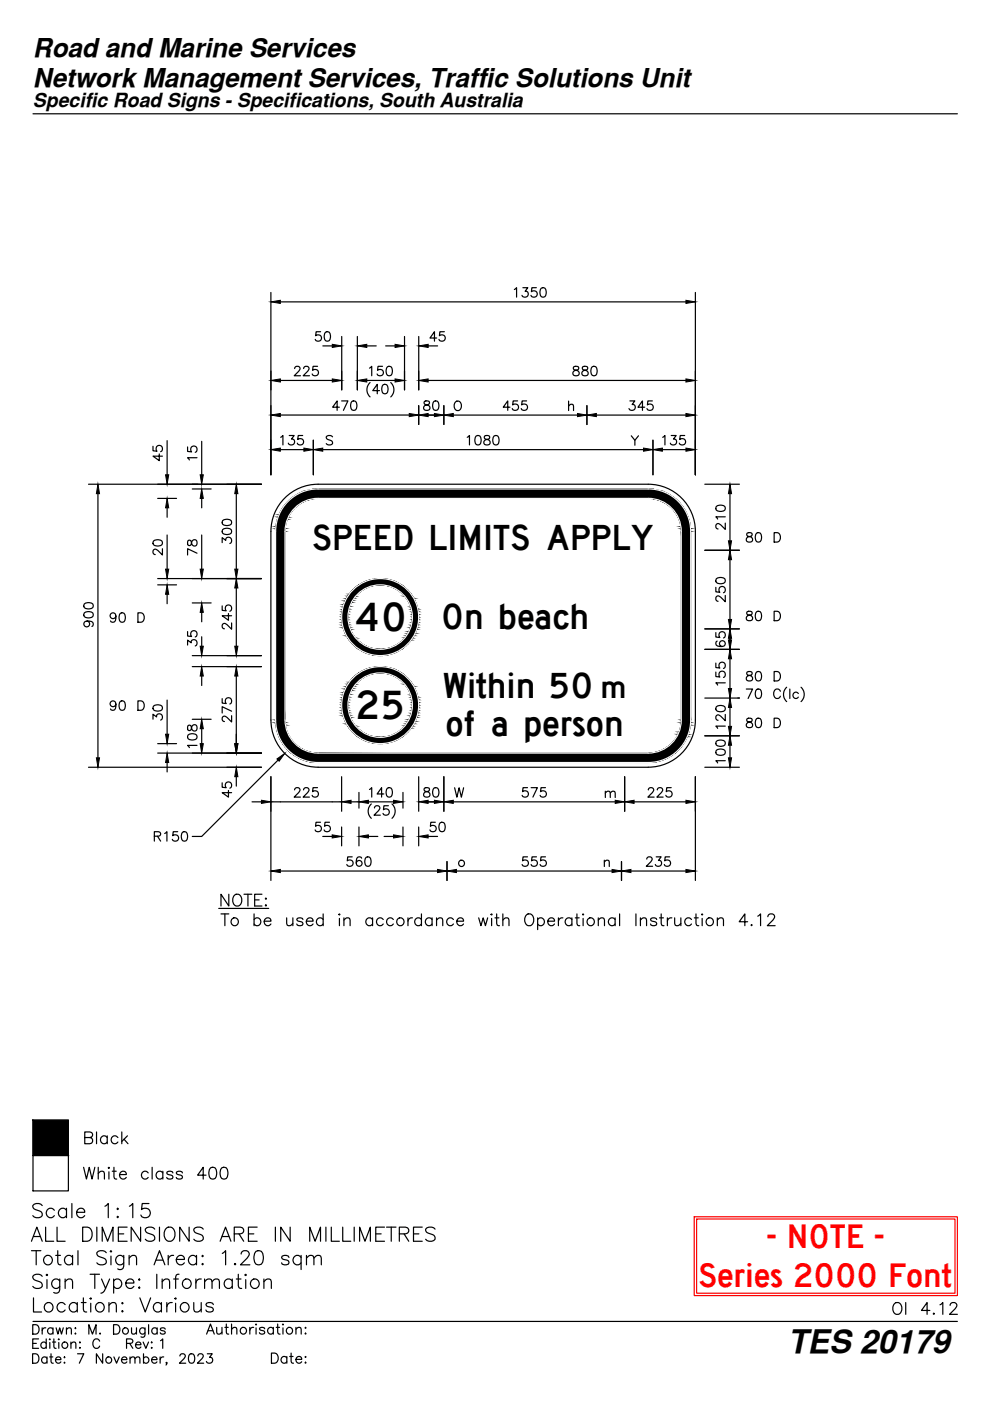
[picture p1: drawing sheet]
<svg xmlns="http://www.w3.org/2000/svg" width="210mm" height="297mm" viewBox="0 0 210 297" stroke-linecap="round" stroke-linejoin="round" font-family="sans-serif">
<defs><g id="words">
<g font-size="8.3">
<text x="75.5" y="133.8">40</text>
<text x="75.3" y="152.5">25</text>
</g>
<g font-size="7.4">
<text x="66.2" y="116.7">SPEED LIMITS APPLY</text>
<text x="93.6" y="133.3">On beach</text>
<text x="94" y="148">Within 50</text>
<text x="94.4" y="156">of a person</text>
</g>
<g font-size="6.9" fill="#f00">
<text x="162.6" y="264.5">- NOTE -</text>
<text x="148.1" y="273">Series 2000 Font</text>
</g>
<text font-size="6.9" x="167" y="286.9">TES 20179</text>
<text font-size="6.5" x="127.3" y="148">m</text>
<g font-size="5.5">
<text x="7" y="12.1">Road and Marine Services</text>
<text x="7" y="18.4">Network Management Services, Traffic Solutions Unit</text>
</g>
<text font-size="4.1" x="7" y="22.7">Specific Road Signs - Specifications, South Australia</text>
</g></defs>
<g fill="none" stroke="#000" stroke-width=".25">
<path d="M7 24.1h196M57.4 62v38.7M59.4 64h86M62.5 78.1l.4-.4 .6 .2a.62 .62 0 0 1-.2 .8l-.9 1h1.3M64.4 78.1l.4-.4 .6 .2a.62 .62 0 0 1-.2 .8l-.9 1h1.3M67.3 77.7h-.9l-.1 .8a.71 .71 0 0 1 1.1 0 .71 .71 0 0 1-.2 1.1 .71 .71 0 0 1-1-.3M68 70.3h-1l-.1 .9a.71 .71 0 0 1 1.1 0 .71 .71 0 0 1-.1 1 .71 .71 0 0 1-1.1-.2M68.5 73.3h2M69 70.4a.65 .65 0 0 1 1 .3 1.01 1.01 0 0 1-.7 1.6 1.28 1.28 0 0 1-.3-1.9zM72.5 71.3v11.4M75.8 71.3v11.4M77.8 73.3h2"/>
<path d="M78.3 78l.5-.3v2M81.1 77.7h-1v.8a.71 .71 0 0 1 1 0 .71 .71 0 0 1-.1 1.1 .71 .71 0 0 1-1-.3M81.8 73.3h2M82.1 77.8a.65 .65 0 0 1 1 .2 1.01 1.01 0 0 1-.7 1.7 1.28 1.28 0 0 1-.3-1.9zM85.8 71.3v11.4M88.8 71.3v11.4M90.8 73.3h2M92.6 71.7h-1.4l.9-1.4v2M94.2 70.3h-.9l-.1 .9a.71 .71 0 0 1 1 0 .71 .71 0 0 1-.1 1 .71 .71 0 0 1-1-.2M109.1 61.4l.4-.4v2M110.9 61h1l-.6 .8a.67 .67 0 0 1 .5 1 .67 .67 0 0 1-1.1-.2M113.7 61h-.9l-.1 .9a.71 .71 0 0 1 1-.1 .71 .71 0 0 1-.1 1.1 .71 .71 0 0 1-1-.3"/>
<path d="M114.8 61.1a.65 .65 0 0 1 .9 .3 1.01 1.01 0 0 1-.6 1.6 1.28 1.28 0 0 1-.3-1.9zM121.7 77.8a.4 .4 0 0 0 .1 .6 .72 .72 0 0 1 .9 .3 .72 .72 0 0 1-.1 .9 .81 .81 0 0 1-1.1-.3 1 1 0 0 1 1.1-1l.1-.3a.75 .75 0 0 0-1-.2zM123.6 77.8a.4 .4 0 0 0 .2 .6 .72 .72 0 0 1 .8 .3 .72 .72 0 0 1-.1 .9 .81 .81 0 0 1-1.1-.3 1 1 0 0 1 1.1-1l.1-.3a.75 .75 0 0 0-1-.2zM125.6 77.8a.65 .65 0 0 1 .9 .2 1.01 1.01 0 0 1-.7 1.7 1.28 1.28 0 0 1-.2-1.9zM147.4 62v38.7M32.4 94.6v1l.9 .1a.71 .71 0 0 1 0-1.1 .71 .71 0 0 1 1 .1 .71 .71 0 0 1-.2 1.1M33.8 96.2v1.5l-1.4-1h2M35.4 93.4v7.3M39.8 94.8v.9l.8 .1a.71 .71 0 0 1 0-1.1 .71 .71 0 0 1 1.1 .2 .71 .71 0 0 1-.3 1M41.8 97h-2l.4 .5M42.8 93.6v7.1M59.4 95.3h5"/>
<path d="M59.4 88h27.4M59.4 80.7h11.1M59.5 92.7l.5-.4v2M61.3 92.3h1.1l-.6 .8a.67 .67 0 0 1 .5 1.1 .67 .67 0 0 1-1.2-.2M64.2 92.3h-1l-.1 .9a.71 .71 0 0 1 1.1 0 .71 .71 0 0 1-.1 1 .71 .71 0 0 1-1.1-.2M66.4 93.3v7.4M68.4 95.3h68M70.5 92.6a.75 .75 0 0 0-.7-.3 .75 .75 0 0 0-.6 .5l.2 .3 .7 .3a.49 .49 0 0 1 .4 .4 .49 .49 0 0 1-.2 .4 .92 .92 0 0 1-1.1-.1M72 86.3h-1.5l1-1.3v2M72.4 85h1.4l-1 2M74.6 85.1a.65 .65 0 0 1 1 .3 1.01 1.01 0 0 1-.7 1.6 1.28 1.28 0 0 1-.3-1.9zM77.8 80.7h6"/>
<path d="M78.5 81.1a2.06 2.06 0 0 0 0 3.1M80.5 82.8h-1.5l1-1.3v2M81.2 81.6a.65 .65 0 0 1 1 .3 1.01 1.01 0 0 1-.7 1.6 1.28 1.28 0 0 1-.3-1.9zM82.8 81.1a2.06 2.06 0 0 1 0 3.1M88.8 86v4M90 85.1a.4 .4 0 0 0 .2 .7 .72 .72 0 0 1 .8 .3 .72 .72 0 0 1 0 .8 .81 .81 0 0 1-1.2-.3 1 1 0 0 1 1.2-.9l.1-.4a.75 .75 0 0 0-1.1-.2zM90.1 88h2.7M90.8 80.7h54.6M92 85.1a.65 .65 0 0 1 1 .3 1.01 1.01 0 0 1-.7 1.6 1.28 1.28 0 0 1-.3-1.9zM94.1 86v4M96.1 88h26.3M96.5 85.3a.74 .74 0 0 1 .8-.2 .74 .74 0 0 1 .5 .7 .88 .88 0 0 1-.2 1 .88 .88 0 0 1-.9 .1 1.24 1.24 0 0 1-.2-1.6z"/>
<path d="M99.1 92.7l.4-.4v2M101 92.4a.65 .65 0 0 1 .9 .3 1.01 1.01 0 0 1-.6 1.6 1.28 1.28 0 0 1-.3-1.9zM102.8 92.4a.4 .4 0 0 0 .2 .7 .72 .72 0 0 1 .8 .3 .72 .72 0 0 1-.1 .8 .81 .81 0 0 1-1.1-.2 1 1 0 0 1 1.1-1l.1-.4a.75 .75 0 0 0-1-.2zM104.8 92.4a.65 .65 0 0 1 .9 .3 1.01 1.01 0 0 1-.6 1.6 1.28 1.28 0 0 1-.3-1.9zM108.1 86.3h-1.4l1-1.3v2M109.7 85h-.9l-.1 .9a.71 .71 0 0 1 1.1-.1 .71 .71 0 0 1-.2 1.1 .71 .71 0 0 1-1-.3M111.7 85h-1l-.1 .9a.71 .71 0 0 1 1.1-.1 .71 .71 0 0 1-.2 1.1 .71 .71 0 0 1-1-.3M120.6 86.1l.4-.4 .5 .1 .1 1.2M120.6 85v2M124.4 86v4M126.4 88h19M133.6 85h1l-.6 .8a.67 .67 0 0 1 .5 1 .67 .67 0 0 1-1.1-.2"/>
<path d="M133.8 92.4l.8 1v1M135.4 92.4l-.8 1M136.7 86.3h-1.4l.9-1.3v2M138.3 85h-.9l-.1 .9a.71 .71 0 0 1 1-.1 .71 .71 0 0 1-.1 1.1 .71 .71 0 0 1-1-.3M138.4 93.3v7.4M140.4 95.3h5M140.5 92.7l.5-.4v2M142.3 92.3h1.1l-.6 .8a.67 .67 0 0 1 .5 1.1 .67 .67 0 0 1-1.2-.2M145.2 92.3h-1l-.1 .9a.71 .71 0 0 1 1.1 0 .71 .71 0 0 1-.1 1 .71 .71 0 0 1-1.1-.2M18.8 102.7h36.6M20.8 104.7v56M32.5 114.7a1.28 1.28 0 0 1 1.9 .3v.2a1.15 1.15 0 0 1-2 0z"/>
<path d="M33.4 105.7h4M34.4 116.3v1.4l-.9-1a.6 .6 0 0 0-1-.1l-.1 .6 .5 .4M35.4 107.7v2M35.4 113.4v7.3M39.9 114.6a.75 .75 0 0 0 .2 1.1l.3-.1 .1-.2a.72 .72 0 0 1 .3-.8 .72 .72 0 0 1 .9 0 .81 .81 0 0 1-.3 1.2 1 1 0 0 1-1-1.2zM40.8 103.7h4M41.8 117.3l-2-1v1.4M42.8 105.7v2M42.8 113.4v7.3M47.1 115v-1l.8 .6a.67 .67 0 0 1 1-.5 .67 .67 0 0 1-.2 1.1M47.2 112.3a1.28 1.28 0 0 1 1.9 .3v.2a1.15 1.15 0 0 1-2 0zM47.2 110.4a1.28 1.28 0 0 1 1.9 .3v.2a1.15 1.15 0 0 1-2 0z"/>
<path d="M50.1 104.7v16M57.4 112.7v40a10 10 0 0 0 10 10h70a10 10 0 0 0 10-10v-40M57.4 112.7a10 10 0 0 1 10-10h70a10 10 0 0 1 10 10M149.4 102.7h7.4M149.4 116.7h7.4M151.9 107.4a1.28 1.28 0 0 1 1.9 .3v.2a1.15 1.15 0 0 1-2 0zM153.8 110.9v1.3l-1-.9a.6 .6 0 0 0-.9-.1l-.1 .6 .5 .3M153.8 109.6h-2l.4 .5M154.8 104.7v10M154.8 118.7v12.6M158.4 113a.4 .4 0 0 0 .2 .7 .72 .72 0 0 1 .8 .3 .72 .72 0 0 1 0 .8 .81 .81 0 0 1-1.2-.2 1 1 0 0 1 1.2-1l.1-.4a.75 .75 0 0 0-1.1-.2zM160.4 113a.65 .65 0 0 1 1 .3 1.01 1.01 0 0 1-.7 1.6 1.28 1.28 0 0 1-.3-1.9z"/>
<path d="M164.1 112.9h.7a1.07 1.07 0 0 1 .7 1 1.07 1.07 0 0 1-.7 1h-.7zM17.9 130a1.28 1.28 0 0 1 1.9 .2v.2a1.15 1.15 0 0 1-2 0zM17.9 128.1a1.28 1.28 0 0 1 1.9 .2v.2a1.15 1.15 0 0 1-2 0zM18.4 131.7a.62 .62 0 0 1 .6 .8 .62 .62 0 0 1-1 .3 .62 .62 0 0 1 .1-1 1.8 1.8 0 0 1 1.6 .2 .59 .59 0 0 1-.2 .8M24.6 130.6a.62 .62 0 0 1-.9 .5 .62 .62 0 0 1-.2-1 .62 .62 0 0 1 1 .1 1.8 1.8 0 0 1-.2 1.6 .59 .59 0 0 1-.9-.2M25.5 130a.65 .65 0 0 1 1 .3 1.01 1.01 0 0 1-.7 1.6 1.28 1.28 0 0 1-.3-1.9zM29.2 129.9h.7a1.07 1.07 0 0 1 .7 1 1.07 1.07 0 0 1-.7 1h-.7zM33.4 122.7h22M33.4 124h4M35.4 126v2M39.8 136.8v-1.1l.7 .6a.67 .67 0 0 1 1.1-.5 .67 .67 0 0 1-.2 1.2M39.8 133.9v1l.8 .1a.71 .71 0 0 1 0-1.1 .71 .71 0 0 1 1.1 .1 .71 .71 0 0 1-.3 1.1"/>
<path d="M40.8 139h14.6M40.8 127.8h4M42.8 129.8v2M42.8 135v2M47.1 128.5v.9l.9 .1a.71 .71 0 0 1-.1-1.1 .71 .71 0 0 1 1.1 .2 .71 .71 0 0 1-.3 1M48.4 130.1v1.4l-1.3-.9h2M49.1 132.1v1.3l-.9-.9a.6 .6 0 0 0-1-.1l-.1 .5 .5 .4M50.1 124.7v12.3M149.4 137.7h7.4M149.4 133.3h7.4M151.8 124.5v1l.8 .1a.71 .71 0 0 1 0-1.1 .71 .71 0 0 1 1.1 .1 .71 .71 0 0 1-.3 1.1M151.8 134.1v1l.8 .1a.71 .71 0 0 1 0-1.1 .71 .71 0 0 1 1.1 .1 .71 .71 0 0 1-.3 1.1"/>
<path d="M151.9 122.7a1.28 1.28 0 0 1 1.9 .3v.2a1.15 1.15 0 0 1-2 0zM152.1 135.9a.59 .59 0 0 0-.2 .9 1.2 1.2 0 0 0 1.9-.3 .62 .62 0 0 0-.6-.7 .62 .62 0 0 0-.7 .6 .62 .62 0 0 0 .6 .7M153.8 126.2v1.4l-1-1a.6 .6 0 0 0-.9-.1l-.1 .6 .5 .4M154.8 133.7v3.6M154.8 139.7v6.3M158.4 129.7a.4 .4 0 0 0 .2 .7 .72 .72 0 0 1 .8 .3 .72 .72 0 0 1 0 .8 .81 .81 0 0 1-1.2-.3 1 1 0 0 1 1.2-.9l.1-.4a.75 .75 0 0 0-1.1-.2zM160.4 129.7a.65 .65 0 0 1 1 .3 1.01 1.01 0 0 1-.7 1.6 1.28 1.28 0 0 1-.3-1.9zM164.1 129.6h.7a1.07 1.07 0 0 1 .7 1 1.07 1.07 0 0 1-.7 1h-.7zM24.6 149.3a.62 .62 0 0 1-.9 .5 .62 .62 0 0 1-.2-1 .62 .62 0 0 1 1 .1 1.8 1.8 0 0 1-.2 1.6 .59 .59 0 0 1-.9-.2M25.5 148.7a.65 .65 0 0 1 1 .3 1.01 1.01 0 0 1-.7 1.6 1.28 1.28 0 0 1-.3-1.9zM29.2 148.6h.7a1.07 1.07 0 0 1 .7 1 1.07 1.07 0 0 1-.7 1h-.7zM32.4 152.5v-1.1l.8 .6a.67 .67 0 0 1 1.1-.5 .67 .67 0 0 1-.2 1.2"/>
<path d="M32.5 149.7a1.28 1.28 0 0 1 1.9 .3v.2a1.15 1.15 0 0 1-2 0zM33.4 159.7h22M33.4 157.7h4M35.4 148.4v7.3M39.9 155.8a1.28 1.28 0 0 1 1.9 .3v.2a1.15 1.15 0 0 1-2 0zM39.9 153.8a.75 .75 0 0 0 .2 1.1l.3-.1 .1-.2a.72 .72 0 0 1 .3-.8 .72 .72 0 0 1 .9 0 .81 .81 0 0 1-.3 1.2 1 1 0 0 1-1-1.2zM40.8 141.3h14.6M40.8 152.5h4M41.8 158h-2l.4 .5M42.8 143.3v2M42.8 154.5v3.2M47.1 148.1v1l.9 .1a.71 .71 0 0 1-.1-1.1 .71 .71 0 0 1 1.1 .1 .71 .71 0 0 1-.3 1.1"/>
<path d="M49.1 151.7v1.4l-.9-1a.6 .6 0 0 0-1-.1l-.1 .6 .5 .4M49.1 150.8l-2-1v1.4M50.1 143.3v14.4M149.4 148h7.4M149.4 156h7.4M151.8 142.5v.9l.8 .1a.71 .71 0 0 1 0-1 .71 .71 0 0 1 1.1 .1 .71 .71 0 0 1-.3 1M151.8 140.6v.9l.8 .1a.71 .71 0 0 1 0-1 .71 .71 0 0 1 1.1 .1 .71 .71 0 0 1-.3 1M151.9 149.9a1.28 1.28 0 0 1 1.9 .2v.2a1.15 1.15 0 0 1-2 0zM151.9 159.1a1.28 1.28 0 0 1 1.9 .3v.2a1.15 1.15 0 0 1-2 0zM151.9 157.2a1.28 1.28 0 0 1 1.9 .3v.2a1.15 1.15 0 0 1-2 0zM153.8 144.8h-2l.4 .5M153.8 154h-2l.4 .4"/>
<path d="M153.8 151.5v1.3l-1-.9a.6 .6 0 0 0-.9-.1l-.1 .5 .5 .4M154.8 150v4M154.8 158v2.7M158.2 146.1h1.4l-1 2M158.4 142.5a.4 .4 0 0 0 .2 .6 .72 .72 0 0 1 .8 .3 .72 .72 0 0 1 0 .9 .81 .81 0 0 1-1.2-.3 1 1 0 0 1 1.2-1l.1-.3a.75 .75 0 0 0-1.1-.2zM158.4 152.4a.4 .4 0 0 0 .2 .6 .72 .72 0 0 1 .8 .3 .72 .72 0 0 1 0 .9 .81 .81 0 0 1-1.2-.3 1 1 0 0 1 1.2-1l.1-.3a.75 .75 0 0 0-1.1-.2zM160.4 142.5a.65 .65 0 0 1 1 .3 1.01 1.01 0 0 1-.7 1.6 1.28 1.28 0 0 1-.3-1.9zM160.4 146.2a.65 .65 0 0 1 1 .3 1.01 1.01 0 0 1-.7 1.6 1.28 1.28 0 0 1-.3-1.9zM160.4 152.4a.65 .65 0 0 1 1 .3 1.01 1.01 0 0 1-.7 1.6 1.28 1.28 0 0 1-.3-1.9zM164.1 142.4h.7a1.07 1.07 0 0 1 .7 1 1.07 1.07 0 0 1-.7 1h-.7zM164.1 152.3h.7a1.07 1.07 0 0 1 .7 1 1.07 1.07 0 0 1-.7 1h-.7zM165.5 146.6a.73 .73 0 0 0-.9-.5 .73 .73 0 0 0-.6 .8v.4a.73 .73 0 0 0 .6 .8 .73 .73 0 0 0 .9-.5"/>
<path d="M166.8 145.7a2.06 2.06 0 0 0 0 3.1M167.5 146.1v2M169.3 147a.64 .64 0 0 0-1-.1 .64 .64 0 0 0 0 1 .64 .64 0 0 0 1-.1M169.8 145.7a2.06 2.06 0 0 1 0 3.1M18.8 162.7h36.6M32.7 177.3l1.2-.1 .2-.3-.1-.4-.4-.2h-.9v2M33.4 177.3l.7 1M34.9 176.7l.5-.4v2M35.4 161.7v2M37.7 176.3h-1l-.1 .9a.71 .71 0 0 1 1.1 0 .71 .71 0 0 1-.1 1 .71 .71 0 0 1-1.1-.2M38.7 176.4a.65 .65 0 0 1 1 .3 1.01 1.01 0 0 1-.7 1.6 1.28 1.28 0 0 1-.3-1.9zM47.1 166v.9l.9 .1a.7 .7 0 0 1-.1-1 .7 .7 0 0 1 1.1 .1 .7 .7 0 0 1-.3 1"/>
<path d="M48.4 167.6v1.4l-1.3-.9h2M50.1 164.7v2M53.4 170h2M57.4 164.7v22M57.4 170h15M58.9 161.2l-16.1 16.1h-2M62.5 167.5l.3-.5 .7 .2a.62 .62 0 0 1-.2 .8l-.9 1h1.3M64.4 167.5l.3-.5 .7 .2a.62 .62 0 0 1-.2 .8l-.9 1h1.3M67.3 167h-.9l-.1 .9a.71 .71 0 0 1 1-.1 .71 .71 0 0 1-.1 1.1 .71 .71 0 0 1-1-.3M68 174.3h-1l-.1 .9a.71 .71 0 0 1 1.1 0 .71 .71 0 0 1-.2 1 .71 .71 0 0 1-1-.2M68.4 177.3h2M69.9 174.3h-1l-.1 .9a.71 .71 0 0 1 1.1 0 .71 .71 0 0 1-.2 1 .71 .71 0 0 1-1-.2"/>
<path d="M72.4 164.7v7.3M72.4 175.3v4M74.4 170h2M76.1 168v3.3M76.1 175.3v4M78.1 177.3h2M78.1 170h5.3M78.3 167.4l.5-.4v2M78.7 170.5a2.06 2.06 0 0 0 0 3M79.4 171.3l.4-.5 .6 .2a.62 .62 0 0 1-.1 .9l-1 .9h1.3M81.4 168.3h-1.4l.9-1.3v2M81.4 177.3h2"/>
<path d="M82.1 167.1a.65 .65 0 0 1 1 .3 1.01 1.01 0 0 1-.7 1.6 1.28 1.28 0 0 1-.3-1.9zM82.3 170.8h-.9l-.1 .9a.71 .71 0 0 1 1.1 0 .71 .71 0 0 1-.2 1 .71 .71 0 0 1-1-.2M83.1 170.5a2.06 2.06 0 0 1 0 3M85.4 168v3.3M85.4 175.3v4M88.8 164.7v7.3M88.8 175.3v4M90 167.1a.4 .4 0 0 0 .2 .7 .72 .72 0 0 1 .8 .3 .72 .72 0 0 1 0 .8 .81 .81 0 0 1-1.2-.3 1 1 0 0 1 1.2-.9l.1-.4a.75 .75 0 0 0-1.1-.2zM90.1 170h2.7M90.8 177.3h2M92 167.1a.65 .65 0 0 1 1 .3 1.01 1.01 0 0 1-.7 1.6 1.28 1.28 0 0 1-.3-1.9zM92.3 174.3h-1l-.1 .9a.71 .71 0 0 1 1.1 0 .71 .71 0 0 1-.1 1 .71 .71 0 0 1-1-.2"/>
<path d="M93.3 174.4a.65 .65 0 0 1 1 .3 1.01 1.01 0 0 1-.7 1.6 1.28 1.28 0 0 1-.3-1.9zM94.1 164.7v7.3M96.1 170h34.3M96.4 167l.5 2 .4-2 .5 2 .5-2M111.8 167h-.9l-.1 .9a.71 .71 0 0 1 1.1-.1 .71 .71 0 0 1-.2 1.1 .71 .71 0 0 1-1-.3M112.6 167h1.3l-.9 2M115.7 167h-1l-.1 .9a.71 .71 0 0 1 1.1-.1 .71 .71 0 0 1-.2 1.1 .71 .71 0 0 1-1-.3M128.3 168.1l.5-.3h.5l.1 1.3M128.3 167.8v1.3M129.4 168.1l.5-.3h.4l.1 1.3M132.4 164.7v7.3M134.4 170h11"/>
<path d="M137.5 167.5l.3-.5 .7 .2a.62 .62 0 0 1-.2 .8l-.9 1h1.3M139.4 167.5l.3-.5 .7 .2a.62 .62 0 0 1-.2 .8l-.9 1h1.3M142.3 167h-.9l-.1 .9a.71 .71 0 0 1 1-.1 .71 .71 0 0 1-.1 1.1 .71 .71 0 0 1-1-.3M147.4 164.7v22M149.4 162.7h7.4M153.8 161.3h-2l.4 .5M46.4 192.6h10.6M46.9 193.8h1.6M47.7 193.8v2.5M48.5 189.6v2.5l-1.6-2.5v2.5M49.6 190a.92 .92 0 0 1 1-.4 .92 .92 0 0 1 .7 .9 1.09 1.09 0 0 1-.3 1.2 1.09 1.09 0 0 1-1.2 .3 1.56 1.56 0 0 1-.2-2zM51.7 189.6h1.7"/>
<path d="M52.6 189.6v2.5M53.9 195a.8 .8 0 0 1 1.1-.2 .8 .8 0 0 1 0 1.2 .8 .8 0 0 1-1.1-.1M53.9 193.8v2.5M54 190.8h.9M55.5 189.6h-1.5v2.5h1.5M56 195.3h1.4a.77 .77 0 0 0-1-.6 .77 .77 0 0 0-.3 1.2 .75 .75 0 0 0 1.3 0M56.3 190.5l.1-.1 .1 .1-.1 .2zM56.3 192l.1-.1 .1 .1-.1 .1zM59.4 184.7h33.4M60.8 194.6l.1 1.5 .6 .2 .6-.5M62.1 194.6v1.7M64.2 195a.77 .77 0 0 0-1.3 0l.1 .2 1.1 .4 .1 .3a.75 .75 0 0 1-1.3 0"/>
<path d="M64.9 195.3h1.5a.77 .77 0 0 0-1.1-.6 .77 .77 0 0 0-.2 1.2 .75 .75 0 0 0 1.3 0M68.5 195a.8 .8 0 0 0-1.2-.2 .8 .8 0 0 0 0 1.2 .8 .8 0 0 0 1.2-.1M68.5 193.8v2.5M72 193.8l.1 .1-.1 .1-.1-.1zM72 194.7v1.6M72.9 195.1l.6-.5 .6 .1 .1 1.6M72.9 194.6v1.7M74.7 181.7h-1l-.1 .8a.71 .71 0 0 1 1.1 0 .71 .71 0 0 1-.1 1.1 .71 .71 0 0 1-1.1-.3M76.7 182a.59 .59 0 0 0-.9-.2 1.2 1.2 0 0 0 .3 1.9 .62 .62 0 0 0 .7-.6 .62 .62 0 0 0-.6-.7 .62 .62 0 0 0-.7 .6M77.6 181.8a.65 .65 0 0 1 1 .3 1.01 1.01 0 0 1-.7 1.6 1.28 1.28 0 0 1-.3-1.9zM79 195a.8 .8 0 0 0-1.2-.2 .8 .8 0 0 0 0 1.2 .8 .8 0 0 0 1.2-.1M79 194.6v1.7"/>
<path d="M81.3 195a.8 .8 0 0 0-1.2-.2 .8 .8 0 0 0 0 1.2 .8 .8 0 0 0 1.2-.1M83.4 195a.8 .8 0 0 0-1.2-.2 .8 .8 0 0 0 0 1.2 .8 .8 0 0 0 1.2-.1M86.5 194.6v1.7M87.5 194.6a.79 .79 0 0 0-1 .7M89.4 195a.8 .8 0 0 0-1.2-.2 .8 .8 0 0 0 0 1.2 .8 .8 0 0 0 1.2-.1M89.4 193.8v2.5M91.6 195a.8 .8 0 0 0-1.2-.2 .8 .8 0 0 0 0 1.2 .8 .8 0 0 0 1.2-.1M91.6 194.6v1.7M92.6 195.1l.6-.5 .6 .1 .1 1.6M92.6 194.6v1.7M94.8 182.7v4M96.1 195a.8 .8 0 0 0-1.1-.2 .8 .8 0 0 0 0 1.2 .8 .8 0 0 0 1.1-.1"/>
<path d="M96.8 184.7h33M96.8 195.3h1.5a.77 .77 0 0 0-1.1-.6 .77 .77 0 0 0-.2 1.2 .75 .75 0 0 0 1.3 0M101.5 194.6l.5 1.7 .4-1.7 .5 1.7 .5-1.7M104.1 193.9l.1-.1 .2 .1-.2 .1zM104.2 194.7v1.6M104.9 194.6h.9M105.3 193.8v2l.1 .3 .5 .2M106.6 195.1l.6-.5 .6 .1 .1 1.6M106.6 193.8v2.5M111.7 193.9a1.15 1.15 0 0 1 1.4 .4 1.15 1.15 0 0 1-.1 1.4 .92 .92 0 0 1-1 .6 .92 .92 0 0 1-.7-1 1.57 1.57 0 0 1 .4-1.4zM111.8 181.7h-.9l-.1 .8a.71 .71 0 0 1 1.1 0 .71 .71 0 0 1-.2 1.1 .71 .71 0 0 1-1-.3M113.7 181.7h-.9l-.1 .8a.71 .71 0 0 1 1.1 0 .71 .71 0 0 1-.2 1.1 .71 .71 0 0 1-1-.3"/>
<path d="M114 195a.8 .8 0 0 1 1.2-.2 .8 .8 0 0 1 0 1.2 .8 .8 0 0 1-1.2-.1M114 194.6v2.5M115.7 181.7h-1l-.1 .8a.71 .71 0 0 1 1.1 0 .71 .71 0 0 1-.2 1.1 .71 .71 0 0 1-1-.3M116.1 195.3h1.5a.77 .77 0 0 0-1.1-.6 .77 .77 0 0 0-.2 1.2 .75 .75 0 0 0 1.3 0M118.4 194.6v1.7M119.3 194.6a.8 .8 0 0 0-.9 .7M121.3 195a.8 .8 0 0 0-1.2-.2 .8 .8 0 0 0 0 1.2 .8 .8 0 0 0 1.2-.1M121.3 194.6v1.7M122 194.6h.8M122.3 193.8v2l.1 .3 .5 .2M123.6 193.8l.2 .1-.2 .1-.1-.1zM123.6 194.7v1.6"/>
<path d="M126.9 195.1l.5-.5 .6 .1 .2 1.6M126.9 194.6v1.7M128.1 182.8l.5-.4 .5 .1 .1 1.2M128.1 182.4v1.3M130.4 195a.8 .8 0 0 0-1.2-.2 .8 .8 0 0 0 0 1.2 .8 .8 0 0 0 1.2-.1M130.4 194.6v1.7M131.4 193.8v2.5M131.8 182.7v4M133.8 184.7h11.6M134.8 193.8v2.5M135.8 195.1l.6-.5 .6 .1 .1 1.6M135.8 194.6v1.7"/>
<path d="M137.1 182.1l.4-.4 .7 .2a.62 .62 0 0 1-.2 .8l-1 1h1.4M139.1 181.7h1.1l-.6 .7a.67 .67 0 0 1 .5 1.1 .67 .67 0 0 1-1.2-.2M139.2 195a.77 .77 0 0 0-1.3 0l.1 .2 1.1 .4 .1 .3a.75 .75 0 0 1-1.3 0M139.8 194.6h.9M140.2 193.8v2l.1 .3 .5 .2M141.5 194.6v1.7M142 181.7h-1l-.1 .8a.71 .71 0 0 1 1.1 0 .71 .71 0 0 1-.1 1.1 .71 .71 0 0 1-1.1-.3M142.5 194.6a.79 .79 0 0 0-1 .7M143 194.6l.2 1.5 .6 .2 .6-.5M144.4 194.6v1.7M146.6 195a.8 .8 0 0 0-1.2-.2 .8 .8 0 0 0 0 1.2 .8 .8 0 0 0 1.2-.1M147.2 194.6h.8"/>
<path d="M147.6 193.8v2l.1 .3 .5 .2M148.9 193.8l.1 .1-.1 .1-.1-.1zM148.9 194.7v1.6M152.1 195.1l.6-.5 .6 .1 .1 1.6M152.1 194.6v1.7M158.5 195.4h-1.8l1.2-1.6v2.5M159.2 196.1l.2-.1 .1 .1-.1 .2zM160.7 194.2l.6-.4v2.5M162.8 194.4l.1-.4a.81 .81 0 0 1 1.1-.1 .58 .58 0 0 1 .1 .8l-1.4 1.6h1.6M7 237.5h7.5v7.5h-7.5zM20.5 240v2.5M25.8 240v2.5"/>
<path d="M7 245h7.5v7.5h-7.5zM9 255.6a1.3 1.3 0 0 0-2 0 .78 .78 0 0 0 .5 .9l.9 .2a.72 .72 0 0 1 .5 .6 .72 .72 0 0 1-.2 .7 1.36 1.36 0 0 1-1.7-.3M11.5 256.6a.96 .96 0 0 0-1.4-.1 .96 .96 0 0 0 0 1.4 .96 .96 0 0 0 1.4-.2M14.1 256.6a.96 .96 0 0 0-1.4-.1 .96 .96 0 0 0 0 1.4 .96 .96 0 0 0 1.4-.2M14.1 256.2v2M15.2 255.2v3M16.2 257h1.8a.89 .89 0 0 0-1.1-.9 .89 .89 0 0 0-.7 1.2 .92 .92 0 0 0 .7 .9 .92 .92 0 0 0 1.1-.5M17.7 247.5l.6 2.5 .6-2.5 .6 2.5 .6-2.5M18 241.2l1.4-.1a.59 .59 0 0 0 0-1l-1.4-.1v2.5h1a.66 .66 0 0 0 .7-.7 .66 .66 0 0 0-.7-.6M20.8 248.8l.6-.5 .6 .1 .1 1.6M20.8 247.5v2.5M22.2 255.7l.8-.5v3"/>
<path d="M22.7 241.2a.8 .8 0 0 0-1.1-.1 .8 .8 0 0 0 0 1.1 .8 .8 0 0 0 1.1-.1M22.7 240.8v1.7M23 247.6l.1-.1 .1 .1-.1 .1zM23.1 248.4v1.6M23.8 248.3h.8M24.2 247.5v2l.1 .4 .5 .1M24.8 256.3l.2-.1 .1 .1-.1 .2zM24.8 258l.2-.1 .1 .1-.1 .2zM25 241.2a.8 .8 0 0 0-1.2-.1 .8 .8 0 0 0 0 1.1 .8 .8 0 0 0 1.2-.1M25.3 249h1.5a.77 .77 0 0 0-1.1-.6 .77 .77 0 0 0-.2 1.2 .76 .76 0 0 0 1.3 0M26.3 241.5l.8 1M27 240.8l-1.2 1.2"/>
<path d="M27.4 255.7l.8-.5v3M31.4 248.7a.8 .8 0 0 0-1.2-.1 .8 .8 0 0 0 0 1.2 .8 .8 0 0 0 1.2-.2M31.6 255.2h-1.4l-.2 1.3a1.06 1.06 0 0 1 1.6-.1 1.06 1.06 0 0 1-.2 1.6 1.06 1.06 0 0 1-1.5-.4M32.3 247.5v2.5M34.5 248.7a.8 .8 0 0 0-1.2-.1 .8 .8 0 0 0 0 1.2 .8 .8 0 0 0 1.2-.2M34.5 248.3v1.7M36.7 248.7a.75 .75 0 0 0-1.4 0 1.43 1.43 0 0 0 1.2 .6l.2 .3a.77 .77 0 0 1-1.4 0M38.7 248.7a.75 .75 0 0 0-1.3 0 1.43 1.43 0 0 0 1.2 .6l.1 .3a.77 .77 0 0 1-1.3 0M43.7 249.2h-1.8l1.2-1.7v2.5M44.6 247.6a.81 .81 0 0 1 1.2 .4 2.11 2.11 0 0 1-.2 1.9 .82 .82 0 0 1-1.2-.4 2.07 2.07 0 0 1 .2-1.9zM47 247.6a.81 .81 0 0 1 1.2 .4 2.11 2.11 0 0 1-.2 1.9 .82 .82 0 0 1-1.2-.4 2.07 2.07 0 0 1 .2-1.9zM6.7 263.2l1.1-3 1.2 3"/>
<path d="M6.7 265.2h2M7.1 275.2v3h1.7M7.1 262.2h1.4M7.7 265.2v3M9 270.6a1.3 1.3 0 0 0-2 0 .78 .78 0 0 0 .5 .9l.9 .2a.72 .72 0 0 1 .5 .6 .72 .72 0 0 1-.2 .7 1.36 1.36 0 0 1-1.7-.3M9.7 260.2v3h1.7M9.8 270.3l.2-.1 .1 .1-.1 .2zM10 271.3v1.9M11.8 266.2h1M12.1 260.2v3h1.7M12.2 265.2v2.4l.2 .4 .6 .2M12.7 271.2v2.3a.78 .78 0 0 1-.5 .6 .78 .78 0 0 1-.8-.1"/>
<path d="M12.7 271.6a.96 .96 0 0 0-1.4-.1 .96 .96 0 0 0 0 1.4 .96 .96 0 0 0 1.4-.2M13.8 271.7l.7-.5 .7 .1 .2 .4v1.5M13.8 276.6a.96 .96 0 0 0-1.4-.1 .96 .96 0 0 0 0 1.4 .96 .96 0 0 0 1.4-.2M13.8 271.2v2M15.4 266.6a.96 .96 0 0 0-1.4-.1 .96 .96 0 0 0 0 1.4 .96 .96 0 0 0 1.4-.2M15.4 266.2v2M16.4 276.6a.96 .96 0 0 0-1.4-.1 .96 .96 0 0 0 0 1.4 .96 .96 0 0 0 1.4-.2M16.4 276.2v2M16.5 265.2v3M17.2 276.2h1M17.5 260.2h1a1.6 1.6 0 0 1 1.1 1.5 1.6 1.6 0 0 1-1.1 1.5h-1zM17.7 275.2v2.4l.1 .4 .6 .2"/>
<path d="M19.1 270.2h2M19.2 275.2l.2 .1-.2 .2-.1-.2zM19.2 276.3v1.9M20.1 270.2v3M20.5 260.2v3M21.5 271.2l.9 2 .8-2M21.7 263.2v-3l1.1 3 1.2-3v3M22.4 273.2a1.13 1.13 0 0 1-1 1M22.5 265.6a1.33 1.33 0 0 0-2 0 .75 .75 0 0 0 .6 .9l.9 .2a.74 .74 0 0 1 .5 .6 .74 .74 0 0 1-.3 .7 1.39 1.39 0 0 1-1.7-.3M23.1 276.7l.7-.5 .7 .1 .2 .4v1.5M23.1 276.2v2M23.5 265.2l.2 .1-.2 .2-.1-.2z"/>
<path d="M23.5 266.3v1.9M24.1 271.6a.96 .96 0 0 1 1.4-.1 .96 .96 0 0 1 0 1.4 .96 .96 0 0 1-1.4-.2M24.1 271.2v3M25.1 261.6h1.1M26 276.2l.1 .1-.1 .2-.2-.2zM26 277.9l.1 .1-.1 .2-.2-.2zM26.2 266.2v2.3a.78 .78 0 0 1-.4 .6 .78 .78 0 0 1-.8-.1M26.2 266.6a.96 .96 0 0 0-1.4-.1 .96 .96 0 0 0 0 1.4 .96 .96 0 0 0 1.4-.2M26.7 272h1.7a.89 .89 0 0 0-1-.9 .89 .89 0 0 0-.7 1.2 .92 .92 0 0 0 .7 .9 .92 .92 0 0 0 1-.5M27 260.2h-1.9v3h1.9M27.4 266.7l.7-.5 .7 .1 .2 .4v1.5M27.4 266.2v2"/>
<path d="M29.4 271.3l.1-.1 .2 .1-.2 .2zM29.4 273l.1-.1 .2 .1-.2 .2zM29.7 275.2l1.1 3 1.1-3M29.8 260.2v3l-2-3v3M32.7 268.2l1.1-3 1.2 3M32.8 260.6a1.33 1.33 0 0 0-2 0 .78 .78 0 0 0 .6 .9l.8 .2a.72 .72 0 0 1 .6 .6 .72 .72 0 0 1-.3 .7 1.36 1.36 0 0 1-1.7-.3M33.1 267.2h1.4M33.2 270.2v3M33.8 260.2v3M34.2 276.6a.96 .96 0 0 0-1.4-.1 .96 .96 0 0 0 0 1.4 .96 .96 0 0 0 1.4-.2M34.2 276.2v2M34.4 271.7l.7-.5 .7 .1 .2 .4v1.5"/>
<path d="M34.4 271.2v2M35.4 276.2v2M35.4 260.3a1.14 1.14 0 0 1 1.7 1 1.31 1.31 0 0 1-.3 1.4 1.31 1.31 0 0 1-1.4 .3 1.81 1.81 0 0 1 0-2.7zM35.7 266.2v2M36.5 276.2a.98 .98 0 0 0-1.1 .8M36.8 266.2a.98 .98 0 0 0-1.1 .8M36.8 271.2h1M37.1 275.3l.1-.1 .2 .1-.2 .2zM37.2 276.3v1.9M37.4 267h1.7a.89 .89 0 0 0-1-.9 .89 .89 0 0 0-.7 1.2 .92 .92 0 0 0 .7 .9 .92 .92 0 0 0 1-.5M38 270.2l-.6 .1-.2 .4v2.5M40.1 260.2v3l-2-3v3"/>
<path d="M41.1 276.2v1.4l.1 .4 .7 .2 .8-.6M41.5 271.2v2M41.7 266.6a.96 .96 0 0 0-1.4-.1 .96 .96 0 0 0 0 1.4 .96 .96 0 0 0 1.4-.2M41.7 266.2v2M42.7 276.2v2M42.7 271.2a.95 .95 0 0 0-1.2 .8M42.8 266.3l.2-.1 .1 .1-.1 .2zM42.8 268l.2-.1 .1 .1-.1 .2zM43.1 260.6a1.33 1.33 0 0 0-2 0 .78 .78 0 0 0 .6 .9l.8 .2a.72 .72 0 0 1 .6 .6 .72 .72 0 0 1-.3 .7 1.36 1.36 0 0 1-1.7-.3M43.4 271.7l.7-.5 .7 .1 .2 .4v1.5M43.4 271.2v2M45 271.7l.7-.5 .7 .1 .1 1.9"/>
<path d="M45.2 276.6a.91 .91 0 0 0-1.5 0l.1 .3 1.3 .4 .1 .4a.92 .92 0 0 1-1.5 0M46.7 263.2l1.1-3 1.2 3M47.1 262.2h1.4M47.1 265.7l.7-.5v3M49.2 271.6a.96 .96 0 0 0-1.4-.1 .96 .96 0 0 0 0 1.4 .96 .96 0 0 0 1.4-.2M49.2 271.2v2M49.7 261.6h1.3l.4-.1a.69 .69 0 0 0 0-1.2l-1.7-.1v3M49.8 267.9l.2 .1-.2 .2-.1-.2zM50.1 271.2h1M50.5 270.2v2.4l.2 .4 .5 .2M50.7 261.6l1 1.6M51.1 265.9a.73 .73 0 0 1 .6-.7h.6a.74 .74 0 0 1 .4 1.1l-1.7 1.9h2"/>
<path d="M52.1 270.2l.1 .1-.1 .2-.1-.2zM52.1 271.3v1.9M52.7 261.6h1.1M54.3 265.3a.98 .98 0 0 1 1.4 .4 2.52 2.52 0 0 1-.3 2.3 .98 .98 0 0 1-1.4-.4 2.44 2.44 0 0 1 .3-2.3zM54.5 260.2h-1.8v3h1.8M56 271.7l.7-.5 .7 .1 .1 .4v1.5M56 271.2v2M58.4 260.2v3M61.3 266.6a.9 .9 0 0 0-1.6 0l.1 .3 1.3 .4 .2 .4a.91 .91 0 0 1-1.6 0M61.5 260.2v3l-2-3v3M63.8 266.6a.96 .96 0 0 0-1.4-.1 .96 .96 0 0 0 0 1.4 .96 .96 0 0 0 1.4-.2M63.8 266.2v3"/>
<path d="M65 266.7l.7-.5 .7 .1 .2 .4v1.5M65 266.2v2M65.7 263.2v-3l1.1 3 1.2-3v3M66.6 266.7l.7-.5 .7 .1 .1 1.9M69.1 260.2v3M70.2 260.2v3h1.8M72.7 260.2v3h1.7M75.1 260.2v3M76.2 263.2v-3l1.2 3 1.1-3v3M79.7 261.6h1.1M81.5 260.2h-1.8v3h1.8M82 260.2h2"/>
<path d="M83 260.2v3M84.7 261.6h1.3l.4-.1a.69 .69 0 0 0 0-1.2l-1.7-.1v3M85.7 261.6l1 1.6M87.7 261.6h1.1M89.5 260.2h-1.8v3h1.8M92.2 260.6a1.33 1.33 0 0 0-2 0 .75 .75 0 0 0 .6 .9l.9 .2a.73 .73 0 0 1 .5 .6 .73 .73 0 0 1-.2 .7 1.36 1.36 0 0 1-1.8-.3M189.5 276.5a.92 .92 0 0 1 1.1-.3 .92 .92 0 0 1 .6 .9 1.09 1.09 0 0 1-.2 1.2 1.09 1.09 0 0 1-1.2 .2 1.55 1.55 0 0 1-.3-2zM192 276.2v2.5M197.2 277.8h-1.8l1.2-1.6v2.5M197.9 278.5l.1-.1 .1 .1-.1 .2zM199.3 276.6l.6-.4v2.5M201.4 276.8l.3-.5 .7-.1a.61 .61 0 0 1 .4 .9l-1.5 1.6h1.7"/>
<path d="M6.9 287h.7a1.07 1.07 0 0 1 .7 1 1.07 1.07 0 0 1-.7 1h-.7zM6.9 280.9h.7a1.07 1.07 0 0 1 .7 1 1.07 1.07 0 0 1-.7 1h-.7zM6.9 284.8h.8M7 280.2h196M8.2 283.9h-1.3v2h1.3M8.9 281.5v1.4M9.7 281.5a.64 .64 0 0 0-.8 .6M9.8 284.8a.64 .64 0 0 0-.9-.1 .64 .64 0 0 0 0 1 .64 .64 0 0 0 .9-.1M9.8 283.9v2M10 288a.64 .64 0 0 0-1-.1 .64 .64 0 0 0 0 .9 .64 .64 0 0 0 1-.1M10 287.7v1.3M10.5 284h.2z"/>
<path d="M10.5 287.7h.7M10.6 284.6v1.3M10.8 287v1.6l.1 .3 .4 .1M11.1 284.5h.7M11.2 281.8a.64 .64 0 0 0-.9-.1 .64 .64 0 0 0 0 1 .64 .64 0 0 0 .9-.1M11.2 281.5v1.4M11.4 283.9v1.6l.1 .3 .4 .1M11.8 288.3h1.1a.61 .61 0 0 0-.9-.6 .61 .61 0 0 0-.1 1 .6 .6 0 0 0 1 0M11.9 281.5l.4 1.4 .4-1.4 .3 1.4 .4-1.4M12.4 284h.2zM12.5 284.6v1.3M13.6 287.8h.2z"/>
<path d="M13.6 288.9h.2zM14.1 281.9l.5-.4 .4 .1 .1 1.3M14.1 281.5v1.4M15 284.9l.5-.4 .5 .1 .1 1.3M15 284.5v1.4M15.9 281.6h.2zM15.9 282.8h.2zM16.4 287h1.4l-1 2M16.8 284.6h.2zM16.8 285.8h.2zM18.8 282.9v-2l.8 2 .8-2v2M21.1 282.8h.2z"/>
<path d="M21.1 284.3a.74 .74 0 0 0-.8-.4 .74 .74 0 0 0-.6 .7 .88 .88 0 0 0 .2 1 .88 .88 0 0 0 .9 .2l.3-.4M21.8 287v2l-1.4-2v2M24.1 280.9h.6a1.07 1.07 0 0 1 .7 1 1.07 1.07 0 0 1-.7 1h-.6zM24.2 287.7l.5 1.3 .6-1.3M25.8 288.3h1.1a.61 .61 0 0 0-.9-.6 .61 .61 0 0 0-.1 1 .6 .6 0 0 0 1 0M26.8 284.8l1.2-.1 .2-.3-.1-.3-.4-.2h-.9v2M27.5 284.8l.7 1.1M27.6 288.1l.4-.4 .5 .1 .1 1.2M27.6 287.7v1.3M27.9 281.5l.1 1.3 .5 .1 .4-.4M28.6 288.1l.5-.4 .5 .1 .1 1.2M28.7 285.1h1.2a.61 .61 0 0 0-.9-.5 .61 .61 0 0 0-.2 1 .6 .6 0 0 0 1.1 0"/>
<path d="M28.9 281.5v1.4M30.4 284.5l.5 1.4 .6-1.4M30.4 288a.64 .64 0 0 1 1-.1 .64 .64 0 0 1 0 .9 .64 .64 0 0 1-1-.1M30.4 287v2M30.7 281.5v1.5a.52 .52 0 0 1-.3 .5 .52 .52 0 0 1-.5-.1M30.7 281.8a.64 .64 0 0 0-.9-.1 .64 .64 0 0 0 0 1 .64 .64 0 0 0 .9-.1M31.5 280.9v2M32.1 284.6h.2zM32.1 285.8h.2zM32.1 288.3h1.2a.61 .61 0 0 0-.9-.6 .61 .61 0 0 0-.2 1 .6 .6 0 0 0 1.1 0M33.3 281.8a.64 .64 0 0 0-.9-.1 .64 .64 0 0 0 0 1 .64 .64 0 0 0 .9-.1M33.3 281.5v1.4"/>
<path d="M34 287.7v1.3M34 284.3l.5-.4v2M34.7 287.7a.64 .64 0 0 0-.7 .6M35 281.8a.6 .6 0 0 0-1 0l.3 .3 .6 .2 .1 .3a.6 .6 0 0 1-1 0M35.4 288.9h-.2h.2l-.2 .5M38.1 287.5l.4-.5 .7 .2a.62 .62 0 0 1-.2 .9l-1 .9h1.4M40.2 287.1a.65 .65 0 0 1 1 .3 1.01 1.01 0 0 1-.7 1.6 1.28 1.28 0 0 1-.3-1.9zM42 287.5l.3-.5 .7 .2a.62 .62 0 0 1-.2 .9l-.9 .9h1.3M43.8 282.9l.8-2.2 .8 2.2M44 287h1l-.6 .8a.67 .67 0 0 1 .5 1.1 .67 .67 0 0 1-1.1-.3M44.1 282.1h1M45.9 281.4l.1 1.4 .6 .1 .5-.5"/>
<path d="M47.1 281.4v1.5M47.7 281.4h.7M48 280.7v1.7l.1 .4 .4 .1M49.1 281.8l.5-.4 .5 .1 .1 1.4M49.1 280.7v2.2M53 281.4v1.5M53.8 281.4a.7 .7 0 0 0-.8 .6M54.2 280.8h.2zM54.3 281.5v1.4M56.1 281.7a.64 .64 0 0 0-1.1 0l.3 .3 .7 .2 .1 .4a.64 .64 0 0 1-1.1 0M57.6 286.9h.7a1.14 1.14 0 0 1 .7 1.1 1.14 1.14 0 0 1-.7 1h-.7zM58 281.7a.68 .68 0 0 0-1-.1 .68 .68 0 0 0 0 1 .68 .68 0 0 0 1 0"/>
<path d="M58 281.4v1.5M58.6 281.4h.7M58.9 280.7v1.7l.1 .4 .4 .1M59.9 280.8h.2zM60 281.5v1.4M60.8 287.9a.68 .68 0 0 0-1-.1 .68 .68 0 0 0 0 1 .68 .68 0 0 0 1-.1M60.8 287.6v1.4M61.4 287.6h.7M61.7 286.9v1.7l.1 .3 .4 .1M62.7 281.8l.6-.4 .5 .1 .1 1.4M62.7 288.2h1.3a.66 .66 0 0 0-1-.5 .66 .66 0 0 0-.2 1 .65 .65 0 0 0 1.2 0M62.7 281.4v1.5"/>
<path d="M64.7 282.8h.2zM64.7 287.7h.2zM64.7 288.9h.2zM64.8 281.4v.2z"/>
<circle cx="49.8" cy="195.4" r=".82"/>
<circle cx="84.9" cy="195.4" r=".82"/>
<circle cx="97.9" cy="183" r=".66"/>
<circle cx="125.2" cy="195.4" r=".82"/>
<circle cx="150.5" cy="195.4" r=".82"/>
<circle cx="10.2" cy="267.1" r=".99"/>
<circle cx="10.3" cy="277.1" r=".99"/>
<circle cx="21.2" cy="277.1" r=".99"/>
<circle cx="39.2" cy="277.1" r=".99"/>
<circle cx="39.6" cy="272.1" r=".99"/>
<circle cx="54" cy="272.1" r=".99"/>
<circle cx="13.8" cy="285.2" r=".66"/>
<circle cx="23.1" cy="288.3" r=".66"/>
<circle cx="26.6" cy="282.2" r=".66"/>
<circle cx="51.6" cy="282.1" r=".71"/>
<circle cx="61.4" cy="282.1" r=".71"/>
</g>
<g fill="#000" stroke="#000" stroke-width=".21">
<path d="M57.4 64l2-.3v.6zM70.5 73l2 .3-2 .4zM75.8 73.3l2-.3v.7zM83.8 73l2 .3-2 .4zM88.8 73.3l2-.3v.7zM145.4 63.7l2 .3-2 .3zM57.4 95.3l2-.3v.7zM57.4 88l2-.3v.6zM57.4 80.7l2-.4v.7zM64.4 95l2 .3-2 .4zM66.4 95.3l2-.3v.7zM70.5 80.3l2 .4-2 .3z"/>
<path d="M75.8 80.7l2-.4v.7zM83.8 80.3l2 .4-2 .3zM86.8 87.7l2 .3-2 .3zM88.8 80.7l2-.4v.7zM88.8 88l2-.3v.6zM92.1 87.7l2 .3-2 .3zM94.1 88l2-.3v.6zM122.4 87.7l2 .3-2 .3zM124.4 88l2-.3v.6zM136.4 95l2 .3-2 .4zM138.4 95.3l2-.3v.7zM145.4 95l2 .3-2 .4z"/>
<path d="M145.4 87.7l2 .3-2 .3zM145.4 80.3l2 .4-2 .3zM20.8 102.7l.3 2h-.7zM35.4 105.7l.4 2h-.7zM35.1 100.7h.7l-.4 2zM42.8 103.7l.3 2h-.7zM42.4 100.7h.7l-.3 2zM50.1 102.7l.3 2h-.6zM154.8 102.7l.3 2h-.7zM154.4 114.7h.7l-.3 2zM154.8 116.7l.3 2h-.7zM35.4 124l.4 2h-.7z"/>
<path d="M35.1 120.7h.7l-.4 2zM42.4 137h.7l-.3 2zM42.8 127.8l.3 2h-.7zM42.4 120.7h.7l-.3 2zM49.8 120.7h.6l-.3 2zM50.1 122.7l.3 2h-.6zM49.8 137h.6l-.3 2zM79.4 138.9h2.4zM80 122.7h1.2zM154.8 137.7l.3 2h-.7zM154.4 131.3h.7l-.3 2zM154.4 135.7h.7l-.3 2z"/>
<path d="M154.8 133.3l.3 2h-.7zM35.1 155.7h.7l-.4 2zM42.8 141.3l.3 2h-.7zM42.4 157.7h.7l-.3 2zM42.8 152.5l.3 2h-.7zM49.8 157.7h.6l-.3 2zM50.1 141.3l.3 2h-.6zM79.4 157.6h2.4zM80 141.4h1.2zM154.4 146h.7l-.3 2zM154.8 148l.3 2h-.7zM154.4 154h.7l-.3 2z"/>
<path d="M154.8 156l.3 2h-.7zM20.4 160.7h.7l-.3 2zM35.4 159.7l.4 2h-.7zM50.1 162.7l.3 2h-.6zM55.4 169.7l2 .3-2 .3zM58.7 160.9l1.7-1.2-1.2 1.7zM70.4 177l2 .3-2 .4zM72.4 170l2-.3v.6zM76.1 177.3l2-.3v.7zM76.1 170l2-.3v.6zM83.4 169.7l2 .3-2 .3zM83.4 177l2 .3-2 .4z"/>
<path d="M88.8 177.3l2-.3v.7zM88.8 170l2-.3v.6zM92.1 169.7l2 .3-2 .3zM94.1 170l2-.3v.6zM130.4 169.7l2 .3-2 .3zM132.4 170l2-.3v.6zM145.4 169.7l2 .3-2 .3zM154.4 160.7h.7l-.3 2zM57.4 184.7l2-.4v.7zM92.8 184.3l2 .4-2 .3zM94.8 184.7l2-.4v.7zM129.8 184.3l2 .4-2 .3z"/>
<path d="M131.8 184.7l2-.4v.7zM145.4 184.3l2 .4-2 .3z"/>
<path d="M58.4 112.7l2 40v-40zM58.4 112.7l2 40h-2z"/>
<path d="M58.5 112.1l1.9 .6 .1-.6zM58.5 112.1l1.9 .6h-2z"/>
<path d="M58.5 112.1h2zM58.5 112.1h2z"/>
<path d="M58.5 111.6l2 .5v-.5zM58.5 111.6l2 .5h-2z"/>
<path d="M58.5 111.4l2 .2v-.2zM58.5 111.4l2 .2h-2z"/>
<path d="M58.6 111.1l1.9 .3 .1-.3zM58.6 111.1l1.9 .3h-2z"/>
<path d="M58.6 110.8l2 .3 .1-.3zM58.6 110.8l2 .3h-2z"/>
<path d="M58.7 110.6l2 .2v-.2zM58.7 110.6l2 .2h-2.1z"/>
<path d="M58.8 110.2l1.9 .4 .2-.4zM58.8 110.2l1.9 .4h-2z"/>
<path d="M58.8 110.1l2.1 .1v-.1zM58.8 110.1l2.1 .1h-2.1z"/>
<path d="M59 109.7l1.9 .4 .2-.4zM59 109.7l1.9 .4h-2.1z"/>
<path d="M59 109.6h2.1zM59 109.6l2.1 .1z"/>
<path d="M59.2 109.2l1.9 .4 .3-.4zM59.2 109.2l1.9 .4h-2.1z"/>
<path d="M59.2 109.1h2.2zM59.2 109.1l2.2 .1z"/>
<path d="M59.4 108.7l2 .4 .2-.4zM59.4 108.7l2 .4h-2.2z"/>
<path d="M59.4 108.5l2.2 .2 .2-.2zM59.4 108.5l2.2 .2h-2.2z"/>
<path d="M59.6 108.3l2.2 .2 .2-.2zM59.6 108.3l2.2 .2h-2.4z"/>
<path d="M59.7 108l2.3 .3 .2-.3zM59.7 108l2.3 .3h-2.4z"/>
<path d="M59.8 107.9h2.5zM59.8 107.9l2.4 .1z"/>
<path d="M60 107.5l2.3 .4 .4-.4zM60 107.5l2.3 .4h-2.5z"/>
<path d="M60.1 107.5h2.6zM60.1 107.5h2.6z"/>
<path d="M60.3 107.2l2.4 .3 .4-.3zM60.3 107.2l2.4 .3h-2.6z"/>
<path d="M60.5 107l2.6 .2 .3-.2zM60.5 107l2.6 .2h-2.8z"/>
<path d="M60.5 106.9h3zM60.5 106.9l2.9 .1h-2.9z"/>
<path d="M60.8 106.6l2.7 .3 .4-.3zM60.8 106.6l2.7 .3h-3z"/>
<path d="M60.9 106.5h3.2zM60.9 106.5l3 .1z"/>
<path d="M61 106.4l3.1 .1 .3-.1zM61 106.4l3.1 .1h-3.2z"/>
<path d="M61.2 106.1l3.2 .3 .5-.3zM61 106.4l.2-.3 3.2 .3z"/>
<path d="M61.3 106.1h3.8zM61.3 106.1h3.6z"/>
<path d="M61.4 106l3.7 .1 .3-.1zM61.3 106.1l.1-.1 3.7 .1z"/>
<path d="M61.6 105.8l3.8 .2 .5-.2zM61.4 106l.2-.2 3.8 .2z"/>
<path d="M61.7 105.7h4.7zM61.6 105.8h4.3z"/>
<path d="M61.8 105.7h5.1zM61.8 105.7h5.1z"/>
<path d="M61.8 105.7h5.1zM61.7 105.7h4.7z"/>
<path d="M61.8 105.7h5.6zM61.8 105.7h5.1z"/>
<path d="M67.4 103.7h70.6zM66.8 103.7h71.2z"/>
<path d="M66.8 103.7l71.9 .1zM66.2 103.8h72.5z"/>
<path d="M66.2 103.8l73.1 .1zM65.6 103.9h73.7z"/>
<path d="M65.6 103.9l74.3 .1-.6-.1zM65 104l.6-.1 74.3 .1z"/>
<path d="M65 104l75.5 .2-.6-.2zM64.4 104.2l.6-.2 75.5 .2z"/>
<path d="M64.4 104.2l76.6 .2-.5-.2zM63.8 104.4l.6-.2 76.6 .2z"/>
<path d="M63.8 104.4l77.8 .3-.6-.3zM63.3 104.7l.5-.3 77.8 .3z"/>
<path d="M63.3 104.7l78.8 .3-.5-.3zM62.8 105l.5-.3 78.8 .3z"/>
<path d="M62.8 105l79.8 .3-.5-.3zM62.2 105.3l.6-.3 79.8 .3z"/>
<path d="M62.2 105.3l80.9 .4-.5-.4zM61.8 105.7l.4-.4 80.9 .4z"/>
<path d="M137.4 105.7h5.7zM137.4 105.7h5.7z"/>
<path d="M137.9 105.7h5.2zM137.9 105.7h5.2z"/>
<path d="M138 105.7h5.2zM138 105.7h5.2z"/>
<path d="M138.5 105.7l4.8 .1zM138.5 105.7l4.8 .1z"/>
<path d="M139 105.8l4.5 .2-.2-.2zM139 105.8l4.5 .2h-4z"/>
<path d="M139.5 106l4.1 .1-.1-.1zM139.5 106l4.1 .1h-3.8z"/>
<path d="M139.8 106.1h3.8zM139.8 106.1h3.8z"/>
<path d="M140 106.1l3.8 .3-.2-.3zM140 106.1l3.8 .3h-3.3z"/>
<path d="M140.5 106.4l3.5 .1-.2-.1zM140.5 106.4l3.5 .1h-3.2z"/>
<path d="M140.8 106.5l3.3 .1zM140.8 106.5l3.3 .1z"/>
<path d="M140.9 106.6l3.4 .3-.2-.3zM140.9 106.6l3.4 .3h-2.9z"/>
<path d="M141.4 106.9l3 .1zM141.4 106.9l3 .1z"/>
<path d="M141.5 107l3.1 .2-.2-.2zM141.5 107l3.1 .2h-2.8z"/>
<path d="M141.8 107.2l3 .3-.2-.3zM141.8 107.2l3 .3h-2.7z"/>
<path d="M142.1 107.5h2.7zM142.1 107.5h2.7z"/>
<path d="M142.2 107.5l2.9 .4-.3-.4zM142.2 107.5l2.9 .4h-2.5z"/>
<path d="M142.6 107.9l2.5 .1zM142.6 107.9l2.5 .1z"/>
<path d="M142.6 108l2.7 .3-.2-.3zM142.6 108l2.7 .3h-2.4z"/>
<path d="M142.9 108.3l2.5 .2-.1-.2zM142.9 108.3l2.5 .2h-2.3z"/>
<path d="M143.1 108.5l2.4 .2-.1-.2zM143.1 108.5l2.4 .2h-2.3z"/>
<path d="M143.2 108.7l2.5 .4-.2-.4zM143.2 108.7l2.5 .4h-2.3z"/>
<path d="M143.4 109.1l2.3 .1zM143.4 109.1l2.3 .1z"/>
<path d="M143.5 109.2l2.4 .4-.2-.4zM143.5 109.2l2.4 .4h-2.2z"/>
<path d="M143.7 109.6l2.2 .1zM143.7 109.6l2.2 .1z"/>
<path d="M143.8 109.7l2.3 .4-.2-.4zM143.8 109.7l2.3 .4h-2.1z"/>
<path d="M144 110.1l2.1 .1v-.1zM144 110.1l2.1 .1h-2.1z"/>
<path d="M144 110.2l2.2 .4-.1-.4zM144 110.2l2.2 .4h-2.1z"/>
<path d="M144.1 110.6l2.2 .2-.1-.2zM144.1 110.6l2.2 .2h-2.1z"/>
<path d="M144.2 110.8l2.1 .3v-.3zM144.2 110.8l2.1 .3h-2z"/>
<path d="M144.3 111.1l2.1 .3-.1-.3zM144.3 111.1l2.1 .3h-2.1z"/>
<path d="M144.3 111.4l2.1 .2v-.2zM144.3 111.4l2.1 .2h-2z"/>
<path d="M144.4 111.6l2 .5v-.5zM144.4 111.6l2 .5h-2z"/>
<path d="M144.4 112.1h2zM144.4 112.1h2z"/>
<path d="M144.4 112.1l2 .6v-.6zM144.4 112.1l2 .6h-2z"/>
<path d="M144.4 112.7l2 40v-40zM144.4 112.7l2 40h-2z"/>
<path d="M72.4 130.8l1.4 .6v-.6zM72.4 130.8l1.4 .6h-1.3z"/>
<path d="M72.5 130.3l1.3 .5v-.5zM72.5 130.3l1.3 .5h-1.4z"/>
<path d="M72.5 131.4h1.3zM72.5 131.4h1.3z"/>
<path d="M72.5 130.3h1.3zM72.5 130.3h1.3z"/>
<path d="M72.5 131.4l1.4 .5-.1-.5zM72.5 131.4l1.4 .5h-1.4z"/>
<path d="M72.5 129.8l1.3 .5 .1-.5zM72.5 129.8l1.3 .5h-1.3z"/>
<path d="M72.5 131.9l1.4 .1zM72.5 131.9l1.4 .1z"/>
<path d="M72.5 129.7h1.4zM72.5 129.7l1.4 .1z"/>
<path d="M72.5 132l1.5 .4-.1-.4zM72.5 132l1.5 .4h-1.4z"/>
<path d="M72.6 129.2l1.3 .5 .1-.5zM72.6 129.2l1.3 .5h-1.4z"/>
<path d="M72.6 132.4l1.4 .2v-.2zM72.6 132.4l1.4 .2h-1.4z"/>
<path d="M72.6 129.1l1.4 .1v-.1zM72.6 129.1l1.4 .1h-1.4z"/>
<path d="M72.6 132.6l1.5 .3-.1-.3zM72.6 132.6l1.5 .3h-1.4z"/>
<path d="M72.7 128.7l1.3 .4 .1-.4zM72.7 128.7l1.3 .4h-1.4z"/>
<path d="M72.7 132.9l1.5 .2-.1-.2zM72.7 132.9l1.5 .2h-1.4z"/>
<path d="M72.8 128.5l1.3 .2 .1-.2zM72.8 128.5l1.3 .2h-1.4z"/>
<path d="M72.8 133.1l1.5 .4-.1-.4zM72.8 133.1l1.5 .4h-1.4z"/>
<path d="M72.9 128.2l1.3 .3 .1-.3zM72.9 128.2l1.3 .3h-1.4z"/>
<path d="M72.9 133.5l1.5 .2-.1-.2zM72.9 133.5l1.5 .2h-1.4z"/>
<path d="M73 128l1.3 .2 .1-.2zM73 128l1.3 .2h-1.4z"/>
<path d="M73 133.7l1.5 .2-.1-.2zM73 133.7l1.5 .2h-1.4z"/>
<path d="M73.1 127.7l1.3 .3 .1-.3zM73.1 127.7l1.3 .3h-1.4z"/>
<path d="M73.1 133.9l1.6 .3-.2-.3zM73.1 133.9l1.6 .3h-1.5z"/>
<path d="M73.2 127.4l1.3 .3 .2-.3zM73.2 127.4l1.3 .3h-1.4z"/>
<path d="M73.2 134.2l1.6 .2-.1-.2zM73.2 134.2l1.6 .2h-1.5z"/>
<path d="M73.3 127.3l1.4 .1 .1-.1zM73.3 127.3l1.4 .1h-1.5z"/>
<path d="M73.3 134.4l1.7 .4-.2-.4zM73.3 134.4l1.7 .4h-1.6z"/>
<path d="M73.4 126.9l1.4 .4 .2-.4zM73.4 126.9l1.4 .4h-1.5z"/>
<path d="M73.4 134.8h1.7zM73.4 134.8h1.7z"/>
<path d="M73.5 126.8h1.6zM73.5 126.8l1.5 .1h-1.6z"/>
<path d="M73.5 134.8l1.9 .5-.3-.5zM73.5 134.8l1.9 .5h-1.7z"/>
<path d="M73.7 126.4l1.4 .4 .3-.4zM73.7 126.4l1.4 .4h-1.6z"/>
<path d="M73.7 135.3h1.7zM73.7 135.3h1.7z"/>
<path d="M73.7 126.4h1.7zM73.7 126.4h1.7z"/>
<path d="M73.7 135.3l2.1 .4-.4-.4zM73.7 135.3l2.1 .4h-1.8z"/>
<path d="M74 126l1.4 .4 .4-.4zM74 126l1.4 .4h-1.7z"/>
<path d="M74 135.7h1.8zM74 135.7h1.8z"/>
<path d="M74.1 125.9h1.7zM74.1 125.9l1.7 .1z"/>
<path d="M74.1 135.7l2.1 .3-.4-.3zM74.1 135.7l2.1 .3h-1.9z"/>
<path d="M74.3 125.6l1.5 .3 .4-.3zM74.3 125.6l1.5 .3h-1.7z"/>
<path d="M74.3 136l2.1 .2-.2-.2zM74.3 136l2.1 .2h-2z"/>
<path d="M74.4 125.5l1.8 .1 .2-.1zM74.4 125.5l1.8 .1h-1.9z"/>
<path d="M74.4 136.2l2.2 .2-.2-.2zM74.4 136.2l2.2 .2h-2z"/>
<path d="M74.6 125.3l1.8 .2 .2-.2zM74.6 125.3l1.8 .2h-2z"/>
<path d="M74.6 136.4l2.4 .2-.4-.2zM74.6 136.4l2.4 .2h-2.2z"/>
<path d="M74.8 125.1l1.8 .2 .4-.2zM74.8 125.1l1.8 .2h-2z"/>
<path d="M74.8 136.6l2.2 .1zM74.8 136.6l2.2 .1z"/>
<path d="M74.9 125h2.1zM74.8 125.1h2.2z"/>
<path d="M74.9 136.7l2.6 .2-.5-.2zM74.9 136.7l2.6 .2h-2.3z"/>
<path d="M75.2 124.8l1.8 .2 .5-.2zM74.9 125l.3-.2 1.8 .2z"/>
<path d="M75.2 136.9l2.5 .1zM75.2 136.9l2.5 .1z"/>
<path d="M75.3 124.7h2.4zM75.2 124.8h2.3z"/>
<path d="M75.3 137l2.7 .1-.3-.1zM75.3 137l2.7 .1h-2.6z"/>
<path d="M75.4 124.5l2.3 .2 .3-.2zM75.3 124.7l.1-.2 2.3 .2z"/>
<path d="M75.4 137.1l3.1 .2-.5-.2zM75.4 137.1l3.1 .2h-2.8z"/>
<path d="M75.7 124.3l2.3 .2 .5-.2zM75.4 124.5l.3-.2 2.3 .2z"/>
<path d="M75.7 137.3l2.9 .1zM75.7 137.3l2.9 .1z"/>
<path d="M75.7 124.3h2.9zM75.7 124.3h2.8z"/>
<path d="M75.7 137.4l3.3 .1zM75.7 137.4l3.3 .1z"/>
<path d="M75.9 124.2h3.1zM75.7 124.3h2.9z"/>
<path d="M75.9 137.5l3.6 .1zM75.9 137.5l3.6 .1z"/>
<path d="M79.4 138.9l1.8 .1zM80 139h1.2z"/>
<path d="M76 124.1h3.5zM75.9 124.2h3.1z"/>
<path d="M76 137.6l4.1 .1zM76 137.6l4.1 .1z"/>
<path d="M76.1 124h4zM76 124.1h3.5z"/>
<path d="M76.1 137.7h4.5zM76.1 137.7h4.5z"/>
<path d="M76.1 124h4.5zM76.1 124h4z"/>
<path d="M80 122.7l1.8 .1zM79.4 122.8h2.4z"/>
<path d="M79.4 122.8l2.9 .1zM78.9 122.9h3.4z"/>
<path d="M78.9 122.9l4 .1-.6-.1zM78.3 123l.6-.1 4 .1z"/>
<path d="M78.9 138.8h3.4zM78.9 138.8l2.9 .1z"/>
<path d="M78.3 123l5.2 .2-.6-.2zM77.7 123.2l.6-.2 5.2 .2z"/>
<path d="M78.3 138.7l4 .1 .6-.1zM78.3 138.7l4 .1h-3.4z"/>
<path d="M77.7 123.2l6.3 .2-.5-.2zM77.2 123.4l.5-.2 6.3 .2z"/>
<path d="M77.7 138.5l5.2 .2 .6-.2zM77.7 138.5l5.2 .2h-4.6z"/>
<path d="M77.2 123.4l7.3 .3-.5-.3zM76.7 123.7l.5-.3 7.3 .3z"/>
<path d="M77.2 138.3l6.3 .2 .5-.2zM77.2 138.3l6.3 .2h-5.8z"/>
<path d="M76.7 123.7l8.3 .3-.5-.3zM76.2 124l.5-.3 8.3 .3z"/>
<path d="M76.7 138l7.3 .3 .5-.3zM76.7 138l7.3 .3h-6.8z"/>
<path d="M76.2 124h8.9zM76.1 124h9z"/>
<path d="M76.2 137.7l8.3 .3 .5-.3zM76.2 137.7l8.3 .3h-7.8z"/>
<path d="M80.6 124h4.5zM80.6 124h4.5z"/>
<path d="M76.1 137.7h9zM76.1 137.7h8.9z"/>
<path d="M81.1 124l4.1 .1zM81.1 124l4.1 .1z"/>
<path d="M81.1 137.7h4zM80.6 137.7h4.5z"/>
<path d="M81.7 124.1l3.6 .1zM81.7 124.1l3.6 .1z"/>
<path d="M81.7 137.6h3.5zM81.1 137.7h4z"/>
<path d="M82.2 124.2l3.3 .1zM82.2 124.2l3.3 .1z"/>
<path d="M82.2 137.5h3.1zM81.7 137.6h3.5z"/>
<path d="M82.6 124.3h2.9zM82.6 124.3h2.9z"/>
<path d="M82.6 137.4h2.9zM82.2 137.5h3.1z"/>
<path d="M82.7 124.3l3.1 .2-.3-.2zM82.7 124.3l3.1 .2h-2.6z"/>
<path d="M82.7 137.3h2.8zM82.6 137.4h2.9z"/>
<path d="M83.2 124.5l2.7 .2-.1-.2zM83.2 124.5l2.7 .2h-2.4z"/>
<path d="M83.2 137.1l2.3 .2 .3-.2zM82.7 137.3l.5-.2 2.3 .2z"/>
<path d="M83.5 124.7l2.5 .1zM83.5 124.7l2.5 .1z"/>
<path d="M83.5 137l2.3 .1 .1-.1zM83.2 137.1l.3-.1 2.3 .1z"/>
<path d="M83.7 124.8l2.6 .2-.3-.2zM83.7 124.8l2.6 .2h-2.1z"/>
<path d="M83.7 136.9h2.3zM83.5 137h2.4z"/>
<path d="M84.2 125l2.2 .1zM84.2 125l2.2 .1z"/>
<path d="M84.2 136.7l1.8 .2 .3-.2zM83.7 136.9l.5-.2 1.8 .2z"/>
<path d="M84.3 125.1l2.3 .2-.2-.2zM84.3 125.1l2.3 .2h-2z"/>
<path d="M84.3 136.6h2.1zM84.2 136.7h2.1z"/>
<path d="M84.6 125.3l2.2 .2-.2-.2zM84.6 125.3l2.2 .2h-2z"/>
<path d="M84.6 136.4l1.8 .2 .2-.2zM84.3 136.6l.3-.2 1.8 .2z"/>
<path d="M84.8 125.5l2.1 .1-.1-.1zM84.8 125.5l2.1 .1h-1.9z"/>
<path d="M84.8 136.2l1.8 .2 .2-.2zM84.6 136.4l.2-.2 1.8 .2z"/>
<path d="M85 125.6l2.1 .3-.2-.3zM85 125.6l2.1 .3h-1.7z"/>
<path d="M85 136l1.8 .2 .1-.2zM84.8 136.2l.2-.2 1.8 .2z"/>
<path d="M85.4 125.9l1.8 .1zM85.4 125.9l1.8 .1z"/>
<path d="M85.4 135.7l1.5 .3 .2-.3zM85 136l.4-.3 1.5 .3z"/>
<path d="M85.4 126l2.1 .4-.3-.4zM85.4 126l2.1 .4h-1.7z"/>
<path d="M85.4 135.7h1.8zM85.4 135.7h1.7z"/>
<path d="M85.8 126.4h1.7zM85.8 126.4h1.7z"/>
<path d="M85.8 135.3l1.4 .4 .3-.4zM85.8 135.3l1.4 .4h-1.8z"/>
<path d="M85.8 126.4l1.9 .4-.2-.4zM85.8 126.4l1.9 .4h-1.6z"/>
<path d="M85.8 135.3h1.7zM85.8 135.3h1.7z"/>
<path d="M86.1 126.8l1.7 .1zM86.1 126.8l1.7 .1z"/>
<path d="M86.1 134.8l1.4 .5 .2-.5zM86.1 134.8l1.4 .5h-1.7z"/>
<path d="M86.2 126.9l1.7 .4-.1-.4zM86.2 126.9l1.7 .4h-1.5z"/>
<path d="M86.2 134.8h1.6zM86.2 134.8h1.5h-1.6z"/>
<path d="M86.4 127.3l1.6 .1-.1-.1zM86.4 127.3l1.6 .1h-1.5z"/>
<path d="M86.4 134.4l1.4 .4 .1-.4zM86.4 134.4l1.4 .4h-1.6z"/>
<path d="M86.5 127.4l1.6 .3-.1-.3zM86.5 127.4l1.6 .3h-1.4z"/>
<path d="M86.5 134.2l1.4 .2 .1-.2zM86.5 134.2l1.4 .2h-1.5z"/>
<path d="M86.7 127.7l1.6 .3-.2-.3zM86.7 127.7l1.6 .3h-1.5z"/>
<path d="M86.7 133.9l1.3 .3 .1-.3zM86.7 133.9l1.3 .3h-1.5z"/>
<path d="M86.8 128l1.5 .2v-.2zM86.8 128l1.5 .2h-1.4z"/>
<path d="M86.8 133.7l1.3 .2 .2-.2zM86.8 133.7l1.3 .2h-1.4z"/>
<path d="M86.9 128.2l1.5 .3-.1-.3zM86.9 128.2l1.5 .3h-1.4z"/>
<path d="M86.9 133.5l1.4 .2v-.2zM86.9 133.5l1.4 .2h-1.5z"/>
<path d="M87 128.5l1.5 .2-.1-.2zM87 128.5l1.5 .2h-1.4z"/>
<path d="M87 133.1l1.3 .4 .1-.4zM87 133.1l1.3 .4h-1.4z"/>
<path d="M87.1 128.7l1.5 .4-.1-.4zM87.1 128.7l1.5 .4h-1.4z"/>
<path d="M87.1 132.9l1.3 .2 .1-.2zM87.1 132.9l1.3 .2h-1.4z"/>
<path d="M87.2 129.1l1.4 .1v-.1zM87.2 129.1l1.4 .1h-1.4z"/>
<path d="M87.2 132.6l1.3 .3 .1-.3zM87.2 132.6l1.3 .3h-1.4z"/>
<path d="M87.2 129.2l1.5 .5-.1-.5zM87.2 129.2l1.5 .5h-1.4z"/>
<path d="M87.2 132.4l1.4 .2v-.2zM87.2 132.4l1.4 .2h-1.4z"/>
<path d="M87.3 129.7l1.4 .1zM87.3 129.7l1.4 .1z"/>
<path d="M87.3 132l1.3 .4 .1-.4zM87.3 132l1.3 .4h-1.4z"/>
<path d="M87.4 129.8l1.4 .5-.1-.5zM87.4 129.8l1.4 .5h-1.4z"/>
<path d="M87.4 131.9h1.3zM87.4 131.9l1.3 .1z"/>
<path d="M87.4 130.3h1.4zM87.4 130.3h1.4z"/>
<path d="M87.4 130.3l1.4 .5v-.5zM87.4 130.3l1.4 .5h-1.4z"/>
<path d="M87.4 131.4h1.4zM87.4 131.4h1.4z"/>
<path d="M87.4 131.4l1.3 .5 .1-.5zM87.4 131.4l1.3 .5h-1.3z"/>
<path d="M87.4 130.8l1.4 .6v-.6zM87.4 130.8l1.4 .6h-1.4z"/>
<path d="M58.4 152.7l2.1 .5-.1-.5zM58.4 152.7l2.1 .5h-2z"/>
<path d="M58.5 153.2l2 .1zM58.5 153.2l2 .1z"/>
<path d="M58.5 153.3l2 .4v-.4zM58.5 153.3l2 .4h-2z"/>
<path d="M58.5 153.7l2 .2v-.2zM58.5 153.7l2 .2h-2z"/>
<path d="M58.5 153.9l2.1 .3-.1-.3zM58.5 153.9l2.1 .3h-2z"/>
<path d="M58.6 154.2l2.1 .3-.1-.3zM58.6 154.2l2.1 .3h-2.1z"/>
<path d="M58.6 154.5l2.1 .2v-.2zM58.6 154.5l2.1 .2h-2z"/>
<path d="M58.7 154.7l2.2 .4-.2-.4zM58.7 154.7l2.2 .4h-2.1z"/>
<path d="M58.8 155.1l2.1 .1v-.1zM58.8 155.1l2.1 .1h-2.1z"/>
<path d="M58.8 155.2l2.3 .5-.2-.5zM58.8 155.2l2.3 .5h-2.1z"/>
<path d="M59 155.7h2.1zM59 155.7h2.1z"/>
<path d="M59 155.7l2.4 .5-.3-.5zM59 155.7l2.4 .5h-2.2z"/>
<path d="M59.2 156.2l2.2 .1zM59.2 156.2l2.2 .1z"/>
<path d="M59.2 156.3l2.4 .3-.2-.3zM59.2 156.3l2.4 .3h-2.2z"/>
<path d="M59.4 156.6l2.4 .2-.2-.2zM59.4 156.6l2.4 .2h-2.4z"/>
<path d="M59.4 156.8l2.6 .2-.2-.2zM59.4 156.8l2.6 .2h-2.4z"/>
<path d="M59.6 157l2.6 .3-.2-.3zM59.6 157l2.6 .3h-2.5z"/>
<path d="M59.7 157.3l2.6 .1zM59.7 157.3l2.6 .1z"/>
<path d="M59.8 157.4l2.9 .4-.4-.4zM59.8 157.4l2.9 .4h-2.7z"/>
<path d="M60 157.8l2.7 .1zM60 157.8l2.7 .1z"/>
<path d="M60.1 157.9l3 .2-.4-.2zM60.1 157.9l3 .2h-2.8z"/>
<path d="M60.3 158.1l3.1 .3-.3-.3zM60.3 158.1l3.1 .3h-2.9z"/>
<path d="M60.5 158.4l3 .1zM60.5 158.4l3 .1z"/>
<path d="M60.5 158.5l3.4 .2-.4-.2zM60.5 158.5l3.4 .2h-3.1z"/>
<path d="M60.8 158.7l3.3 .1zM60.8 158.7l3.3 .1z"/>
<path d="M60.9 158.8l3.5 .2-.3-.2zM60.9 158.8l3.5 .2h-3.4z"/>
<path d="M61 159l3.9 .2-.5-.2zM61 159l3.9 .2h-3.7z"/>
<path d="M61.2 159.2h3.9zM61.2 159.2h3.9z"/>
<path d="M61.3 159.2l4.1 .2-.3-.2zM61.3 159.2l4.1 .2h-4z"/>
<path d="M61.4 159.4l4.5 .1-.5-.1zM61.4 159.4l4.5 .1h-4.3z"/>
<path d="M61.6 159.5l4.8 .1zM61.6 159.5l4.8 .1z"/>
<path d="M61.7 159.6l5.2 .1zM61.7 159.6l5.2 .1z"/>
<path d="M61.8 159.7h5.1zM61.8 159.7h5.1z"/>
<path d="M61.8 159.7h5.6zM61.8 159.7h5.6z"/>
<path d="M72.4 149.5l1.4 .5v-.5zM72.4 149.5l1.4 .5h-1.3z"/>
<path d="M72.5 149l1.3 .5v-.5zM72.5 149l1.3 .5h-1.4z"/>
<path d="M72.5 150l1.3 .1zM72.5 150l1.3 .1z"/>
<path d="M72.5 148.9h1.3zM72.5 148.9l1.3 .1z"/>
<path d="M72.5 150.1l1.4 .5-.1-.5zM72.5 150.1l1.4 .5h-1.4z"/>
<path d="M72.5 148.4l1.3 .5 .1-.5zM72.5 148.4l1.3 .5h-1.3z"/>
<path d="M72.5 150.6l1.4 .1zM72.5 150.6l1.4 .1z"/>
<path d="M72.5 148.3h1.4zM72.5 148.3l1.4 .1z"/>
<path d="M72.5 150.7l1.5 .4-.1-.4zM72.5 150.7l1.5 .4h-1.4z"/>
<path d="M72.6 147.9l1.3 .4 .1-.4zM72.6 147.9l1.3 .4h-1.4z"/>
<path d="M72.6 151.1l1.4 .1v-.1zM72.6 151.1l1.4 .1h-1.4z"/>
<path d="M72.6 147.8l1.4 .1v-.1zM72.6 147.8l1.4 .1h-1.4z"/>
<path d="M72.6 151.2l1.5 .4-.1-.4zM72.6 151.2l1.5 .4h-1.4z"/>
<path d="M72.7 147.4l1.3 .4 .1-.4zM72.7 147.4l1.3 .4h-1.4z"/>
<path d="M72.7 151.6l1.5 .2-.1-.2zM72.7 151.6l1.5 .2h-1.4z"/>
<path d="M72.8 147.2l1.3 .2 .1-.2zM72.8 147.2l1.3 .2h-1.4z"/>
<path d="M72.8 151.8l1.5 .3-.1-.3zM72.8 151.8l1.5 .3h-1.4z"/>
<path d="M72.9 146.9l1.3 .3 .1-.3zM72.9 146.9l1.3 .3h-1.4z"/>
<path d="M72.9 152.1l1.5 .3-.1-.3zM72.9 152.1l1.5 .3h-1.4z"/>
<path d="M73 146.6l1.3 .3 .1-.3zM73 146.6l1.3 .3h-1.4z"/>
<path d="M73 152.4l1.5 .2-.1-.2zM73 152.4l1.5 .2h-1.4z"/>
<path d="M73.1 146.4l1.3 .2 .1-.2zM73.1 146.4l1.3 .2h-1.4z"/>
<path d="M73.1 152.6l1.6 .3-.2-.3zM73.1 152.6l1.6 .3h-1.5z"/>
<path d="M73.2 146.1l1.3 .3 .2-.3zM73.2 146.1l1.3 .3h-1.4z"/>
<path d="M73.2 152.9l1.6 .2-.1-.2zM73.2 152.9l1.6 .2h-1.5z"/>
<path d="M73.3 145.9l1.4 .2 .1-.2zM73.3 145.9l1.4 .2h-1.5z"/>
<path d="M73.3 153.1l1.7 .3-.2-.3zM73.3 153.1l1.7 .3h-1.6z"/>
<path d="M73.4 145.6l1.4 .3 .2-.3zM73.4 145.6l1.4 .3h-1.5z"/>
<path d="M73.4 153.4l1.7 .1zM73.4 153.4l1.7 .1z"/>
<path d="M73.5 145.5h1.6zM73.5 145.5l1.5 .1h-1.6z"/>
<path d="M73.5 153.5l1.9 .4-.3-.4zM73.5 153.5l1.9 .4h-1.7z"/>
<path d="M73.7 145.1l1.4 .4 .3-.4zM73.7 145.1l1.4 .4h-1.6z"/>
<path d="M73.7 153.9h1.7zM73.7 153.9h1.7z"/>
<path d="M73.7 145.1h1.7zM73.7 145.1h1.7z"/>
<path d="M73.7 153.9l2.1 .4-.4-.4zM73.7 153.9l2.1 .4h-1.8z"/>
<path d="M74 144.7l1.4 .4 .4-.4zM74 144.7l1.4 .4h-1.7z"/>
<path d="M74 154.3l1.8 .1zM74 154.3l1.8 .1z"/>
<path d="M74.1 144.6h1.7zM74.1 144.6l1.7 .1z"/>
<path d="M74.1 154.4l2.1 .3-.4-.3zM74.1 154.4l2.1 .3h-1.9z"/>
<path d="M74.3 144.3l1.5 .3 .4-.3zM74.3 144.3l1.5 .3h-1.7z"/>
<path d="M74.3 154.7l2.1 .2-.2-.2zM74.3 154.7l2.1 .2h-2z"/>
<path d="M74.4 144.2l1.8 .1 .2-.1zM74.4 144.2l1.8 .1h-1.9z"/>
<path d="M74.4 154.9l2.2 .1-.2-.1zM74.4 154.9l2.2 .1h-2z"/>
<path d="M74.6 144l1.8 .2 .2-.2zM74.6 144l1.8 .2h-2z"/>
<path d="M74.6 155l2.4 .3-.4-.3zM74.6 155l2.4 .3h-2.2z"/>
<path d="M74.8 143.7l1.8 .3 .4-.3zM74.8 143.7l1.8 .3h-2z"/>
<path d="M74.8 155.3h2.2zM74.8 155.3h2.2z"/>
<path d="M74.9 143.7h2.1zM74.8 143.7h2.2z"/>
<path d="M74.9 155.3l2.6 .3-.5-.3zM74.9 155.3l2.6 .3h-2.3z"/>
<path d="M75.2 143.4l1.8 .3 .5-.3zM74.9 143.7l.3-.3 1.8 .3z"/>
<path d="M75.2 155.6l2.5 .1zM75.2 155.6l2.5 .1z"/>
<path d="M75.3 143.3h2.4zM75.2 143.4h2.3z"/>
<path d="M75.3 155.7l2.7 .1-.3-.1zM75.3 155.7l2.7 .1h-2.6z"/>
<path d="M75.4 143.2l2.3 .1 .3-.1zM75.3 143.3l.1-.1 2.3 .1z"/>
<path d="M75.4 155.8l3.1 .2-.5-.2zM75.4 155.8l3.1 .2h-2.8z"/>
<path d="M75.7 143l2.3 .2 .5-.2zM75.4 143.2l.3-.2 2.3 .2z"/>
<path d="M75.7 156h2.9zM75.7 156h2.9z"/>
<path d="M75.7 143h2.9zM75.7 143h2.8z"/>
<path d="M75.7 156l3.3 .2zM75.7 156l3.3 .2h-3.1z"/>
<path d="M75.9 142.9h3.1zM75.7 143h2.9z"/>
<path d="M75.9 156.2h3.6zM75.9 156.2h3.6z"/>
<path d="M79.4 157.6h1.8zM80 157.6h1.2z"/>
<path d="M76 142.8h3.5zM75.9 142.9h3.1z"/>
<path d="M76 156.2l4.1 .1zM76 156.2l4.1 .1z"/>
<path d="M76.1 142.7h4zM76 142.8h3.5z"/>
<path d="M76.1 156.3h4.5zM76.1 156.3h4.5z"/>
<path d="M76.1 142.7h4.5zM76.1 142.7h4z"/>
<path d="M80 141.4h1.8zM79.4 141.4h2.4z"/>
<path d="M79.4 141.4l2.9 .1zM78.9 141.5h3.4z"/>
<path d="M78.9 141.5l4 .2-.6-.2zM78.3 141.7l.6-.2 4 .2z"/>
<path d="M78.9 157.5h3.4zM78.9 157.5l2.9 .1z"/>
<path d="M78.3 141.7l5.2 .2-.6-.2zM77.7 141.9l.6-.2 5.2 .2z"/>
<path d="M78.3 157.3l4 .2 .6-.2zM78.3 157.3l4 .2h-3.4z"/>
<path d="M77.7 141.9l6.3 .2-.5-.2zM77.2 142.1l.5-.2 6.3 .2z"/>
<path d="M77.7 157.2l5.2 .1 .6-.1zM77.7 157.2l5.2 .1h-4.6z"/>
<path d="M77.2 142.1l7.3 .2-.5-.2zM76.7 142.3l.5-.2 7.3 .2z"/>
<path d="M77.2 156.9l6.3 .3 .5-.3zM77.2 156.9l6.3 .3h-5.8z"/>
<path d="M76.7 142.3l8.3 .3-.5-.3zM76.2 142.6l.5-.3 8.3 .3z"/>
<path d="M76.7 156.7l7.3 .2 .5-.2zM76.7 156.7l7.3 .2h-6.8z"/>
<path d="M76.2 142.6l8.9 .1zM76.1 142.7h9z"/>
<path d="M76.2 156.4l8.3 .3 .5-.3zM76.2 156.4l8.3 .3h-7.8z"/>
<path d="M80.6 142.7h4.5zM80.6 142.7h4.5z"/>
<path d="M76.1 156.3h9zM76.1 156.3l8.9 .1z"/>
<path d="M81.1 142.7l4.1 .1zM81.1 142.7l4.1 .1z"/>
<path d="M81.1 156.3h4zM80.6 156.3h4.5z"/>
<path d="M81.7 142.8l3.6 .1zM81.7 142.8l3.6 .1z"/>
<path d="M81.7 156.2h3.5zM81.1 156.3h4z"/>
<path d="M82.2 142.9l3.3 .1zM82.2 142.9l3.3 .1z"/>
<path d="M82.2 156.2h3.1zM81.7 156.2h3.5z"/>
<path d="M82.6 143h2.9zM82.6 143h2.9z"/>
<path d="M82.6 156l2.7 .2 .2-.2zM82.2 156.2l.4-.2 2.7 .2z"/>
<path d="M82.7 143l3.1 .2-.3-.2zM82.7 143l3.1 .2h-2.6z"/>
<path d="M82.7 156h2.8zM82.6 156h2.9z"/>
<path d="M83.2 143.2l2.7 .1-.1-.1zM83.2 143.2l2.7 .1h-2.4z"/>
<path d="M83.2 155.8l2.3 .2 .3-.2zM82.7 156l.5-.2 2.3 .2z"/>
<path d="M83.5 143.3l2.5 .1zM83.5 143.3l2.5 .1z"/>
<path d="M83.5 155.7l2.3 .1 .1-.1zM83.2 155.8l.3-.1 2.3 .1z"/>
<path d="M83.7 143.4l2.6 .3-.3-.3zM83.7 143.4l2.6 .3h-2.1z"/>
<path d="M83.7 155.6h2.3zM83.5 155.7h2.4z"/>
<path d="M84.2 143.7h2.2zM84.2 143.7h2.2z"/>
<path d="M84.2 155.3l1.8 .3 .3-.3zM83.7 155.6l.5-.3 1.8 .3z"/>
<path d="M84.3 143.7l2.3 .3-.2-.3zM84.3 143.7l2.3 .3h-2z"/>
<path d="M84.3 155.3h2.1zM84.2 155.3h2.1z"/>
<path d="M84.6 144l2.2 .2-.2-.2zM84.6 144l2.2 .2h-2z"/>
<path d="M84.6 155l1.8 .3 .2-.3zM84.3 155.3l.3-.3 1.8 .3z"/>
<path d="M84.8 144.2l2.1 .1-.1-.1zM84.8 144.2l2.1 .1h-1.9z"/>
<path d="M84.8 154.9l1.8 .1 .2-.1zM84.6 155l.2-.1 1.8 .1z"/>
<path d="M85 144.3l2.1 .3-.2-.3zM85 144.3l2.1 .3h-1.7z"/>
<path d="M85 154.7l1.8 .2 .1-.2zM84.8 154.9l.2-.2 1.8 .2z"/>
<path d="M85.4 144.6l1.8 .1zM85.4 144.6l1.8 .1z"/>
<path d="M85.4 154.4l1.5 .3 .2-.3zM85 154.7l.4-.3 1.5 .3z"/>
<path d="M85.4 144.7l2.1 .4-.3-.4zM85.4 144.7l2.1 .4h-1.7z"/>
<path d="M85.4 154.3h1.8zM85.4 154.4h1.7z"/>
<path d="M85.8 145.1h1.7zM85.8 145.1h1.7z"/>
<path d="M85.8 153.9l1.4 .4 .3-.4zM85.8 153.9l1.4 .4h-1.8z"/>
<path d="M85.8 145.1l1.9 .4-.2-.4zM85.8 145.1l1.9 .4h-1.6z"/>
<path d="M85.8 153.9h1.7zM85.8 153.9h1.7z"/>
<path d="M86.1 145.5l1.7 .1zM86.1 145.5l1.7 .1z"/>
<path d="M86.1 153.5l1.4 .4 .2-.4zM86.1 153.5l1.4 .4h-1.7z"/>
<path d="M86.2 145.6l1.7 .3-.1-.3zM86.2 145.6l1.7 .3h-1.5z"/>
<path d="M86.2 153.4h1.6zM86.2 153.4l1.5 .1h-1.6z"/>
<path d="M86.4 145.9l1.6 .2-.1-.2zM86.4 145.9l1.6 .2h-1.5z"/>
<path d="M86.4 153.1l1.4 .3 .1-.3zM86.4 153.1l1.4 .3h-1.6z"/>
<path d="M86.5 146.1l1.6 .3-.1-.3zM86.5 146.1l1.6 .3h-1.4z"/>
<path d="M86.5 152.9l1.4 .2 .1-.2zM86.5 152.9l1.4 .2h-1.5z"/>
<path d="M86.7 146.4l1.6 .2-.2-.2zM86.7 146.4l1.6 .2h-1.5z"/>
<path d="M86.7 152.6l1.3 .3 .1-.3zM86.7 152.6l1.3 .3h-1.5z"/>
<path d="M86.8 146.6l1.5 .3v-.3zM86.8 146.6l1.5 .3h-1.4z"/>
<path d="M86.8 152.4l1.3 .2 .2-.2zM86.8 152.4l1.3 .2h-1.4z"/>
<path d="M86.9 146.9l1.5 .3-.1-.3zM86.9 146.9l1.5 .3h-1.4z"/>
<path d="M86.9 152.1l1.4 .3v-.3zM86.9 152.1l1.4 .3h-1.5z"/>
<path d="M87 147.2l1.5 .2-.1-.2zM87 147.2l1.5 .2h-1.4z"/>
<path d="M87 151.8l1.3 .3 .1-.3zM87 151.8l1.3 .3h-1.4z"/>
<path d="M87.1 147.4l1.5 .4-.1-.4zM87.1 147.4l1.5 .4h-1.4z"/>
<path d="M87.1 151.6l1.3 .2 .1-.2zM87.1 151.6l1.3 .2h-1.4z"/>
<path d="M87.2 147.8l1.4 .1v-.1zM87.2 147.8l1.4 .1h-1.4z"/>
<path d="M87.2 151.2l1.3 .4 .1-.4zM87.2 151.2l1.3 .4h-1.4z"/>
<path d="M87.2 147.9l1.5 .4-.1-.4zM87.2 147.9l1.5 .4h-1.4z"/>
<path d="M87.2 151.1l1.4 .1v-.1zM87.2 151.1l1.4 .1h-1.4z"/>
<path d="M87.3 148.3l1.4 .1zM87.3 148.3l1.4 .1z"/>
<path d="M87.3 150.7l1.3 .4 .1-.4zM87.3 150.7l1.3 .4h-1.4z"/>
<path d="M87.4 148.4l1.4 .5-.1-.5zM87.4 148.4l1.4 .5h-1.4z"/>
<path d="M87.4 150.6h1.3zM87.4 150.6l1.3 .1z"/>
<path d="M87.4 148.9l1.4 .1zM87.4 148.9l1.4 .1z"/>
<path d="M87.4 149l1.4 .5v-.5zM87.4 149l1.4 .5h-1.4z"/>
<path d="M87.4 150l1.4 .1zM87.4 150l1.4 .1z"/>
<path d="M87.4 150.1l1.3 .5 .1-.5zM87.4 150.1l1.3 .5h-1.3z"/>
<path d="M87.4 149.5l1.4 .5v-.5zM87.4 149.5l1.4 .5h-1.4z"/>
<path d="M61.8 159.7l80.8 .3 .5-.3zM61.8 159.7l80.8 .3h-80.4z"/>
<path d="M138 159.7h5.1zM137.9 159.7h5.2z"/>
<path d="M137.9 159.7h5.2zM137.4 159.7h5.7z"/>
<path d="M138.5 159.6h4.7zM138 159.7h5.1z"/>
<path d="M139 159.5h4.3zM138.5 159.6h4.7z"/>
<path d="M139.5 159.4l3.8 .1 .2-.1zM139 159.5l.5-.1 3.8 .1z"/>
<path d="M139.8 159.2l3.7 .2 .1-.2zM139.5 159.4l.3-.2 3.7 .2z"/>
<path d="M140 159.2h3.6zM139.8 159.2h3.8z"/>
<path d="M140.5 159l3.1 .2 .2-.2zM140 159.2l.5-.2 3.1 .2z"/>
<path d="M140.8 158.8l3 .2 .2-.2zM140.5 159l.3-.2 3 .2z"/>
<path d="M140.9 158.7h3.2zM140.8 158.8h3.2z"/>
<path d="M141.4 158.5l2.7 .2 .2-.2zM140.9 158.7l.5-.2 2.7 .2z"/>
<path d="M141.5 158.4h2.9zM141.4 158.5h2.9z"/>
<path d="M141.8 158.1l2.6 .3 .2-.3zM141.5 158.4l.3-.3 2.6 .3z"/>
<path d="M142.1 157.9l2.5 .2 .2-.2zM141.8 158.1l.3-.2 2.5 .2z"/>
<path d="M142.2 157.8h2.6zM142.1 157.9h2.7z"/>
<path d="M142.6 157.4l2.2 .4 .3-.4zM142.6 157.4l2.2 .4h-2.6z"/>
<path d="M142.6 157.3h2.5zM142.6 157.3l2.5 .1h-2.5z"/>
<path d="M142.9 157l2.2 .3 .2-.3zM142.9 157l2.2 .3h-2.5z"/>
<path d="M143.1 156.8l2.2 .2 .1-.2zM143.1 156.8l2.2 .2h-2.4z"/>
<path d="M143.2 156.6l2.2 .2 .1-.2zM143.2 156.6l2.2 .2h-2.3z"/>
<path d="M143.4 156.3l2.1 .3 .2-.3zM143.4 156.3l2.1 .3h-2.3z"/>
<path d="M143.5 156.2h2.2zM143.5 156.2l2.2 .1z"/>
<path d="M143.8 155.7h2.1zM143.8 155.7h2.1z"/>
<path d="M143.7 155.7l2 .5 .2-.5zM143.7 155.7l2 .5h-2.2z"/>
<path d="M144 155.2l1.9 .5 .2-.5zM144 155.2l1.9 .5h-2.1z"/>
<path d="M144 155.1l2.1 .1v-.1zM144 155.1l2.1 .1h-2.1z"/>
<path d="M144.1 154.7l2 .4 .1-.4zM144.1 154.7l2 .4h-2.1z"/>
<path d="M144.2 154.5l2 .2 .1-.2zM144.2 154.5l2 .2h-2.1z"/>
<path d="M144.3 154.2l2 .3v-.3zM144.3 154.2l2 .3h-2.1z"/>
<path d="M144.3 153.9l2 .3 .1-.3zM144.3 153.9l2 .3h-2z"/>
<path d="M144.4 153.7l2 .2v-.2zM144.4 153.7l2 .2h-2.1z"/>
<path d="M144.4 153.2l2 .1zM144.4 153.2l2 .1z"/>
<path d="M144.4 153.3l2 .4v-.4zM144.4 153.3l2 .4h-2z"/>
<path d="M144.4 152.7l2 .5v-.5zM144.4 152.7l2 .5h-2z"/>
<path d="M66.8 161.6h71.2zM66.8 161.6l70.6 .1z"/>
<path d="M66.2 161.6h72.5zM66.2 161.6h71.8z"/>
<path d="M65.6 161.5h73.7zM65.6 161.5l73.1 .1z"/>
<path d="M65 161.3l74.3 .2 .6-.2zM65 161.3l74.3 .2h-73.7z"/>
<path d="M64.4 161.1l75.5 .2 .6-.2zM64.4 161.1l75.5 .2h-74.9z"/>
<path d="M63.8 160.9l76.7 .2 .5-.2zM63.8 160.9l76.7 .2h-76.1z"/>
<path d="M63.3 160.7l77.7 .2 .6-.2zM63.3 160.7l77.7 .2h-77.2z"/>
<path d="M62.8 160.4l78.8 .3 .5-.3zM62.8 160.4l78.8 .3h-78.3z"/>
<path d="M62.2 160l79.9 .4 .5-.4zM62.2 160l79.9 .4h-79.3z"/>
<path d="M7 237.5l7.5 7.5v-7.5zM7 237.5l7.5 7.5h-7.5z"/>
</g>
<g fill="none" stroke="#fafafa" stroke-width=".25">
<path d="M58.4 112.7v40M58.4 112.7a9 9 0 0 1 9-9h70a9 9 0 0 1 9 9M60.4 112.7v40a7 7 0 0 0 7 7h70a7 7 0 0 0 7-7v-40M67.4 105.7h70M67.4 105.7a7 7 0 0 0-7 7M137.4 105.7a7 7 0 0 1 7 7M146.4 112.7v40a9 9 0 0 1-9 9h-70a9 9 0 0 1-9-9"/>
<circle cx="80.6" cy="130.8" r="8.2"/>
<circle cx="80.6" cy="130.8" r="6.8"/>
<circle cx="80.6" cy="149.5" r="8.2"/>
<circle cx="80.6" cy="149.5" r="6.8"/>
</g>
<path d="M147.2 258h55.8v16.7h-55.8zM147.7 258.5h54.8v15.7h-54.8z" fill="none" stroke="#f00" stroke-width=".25"/>
<use href="#words"/>
</svg>
